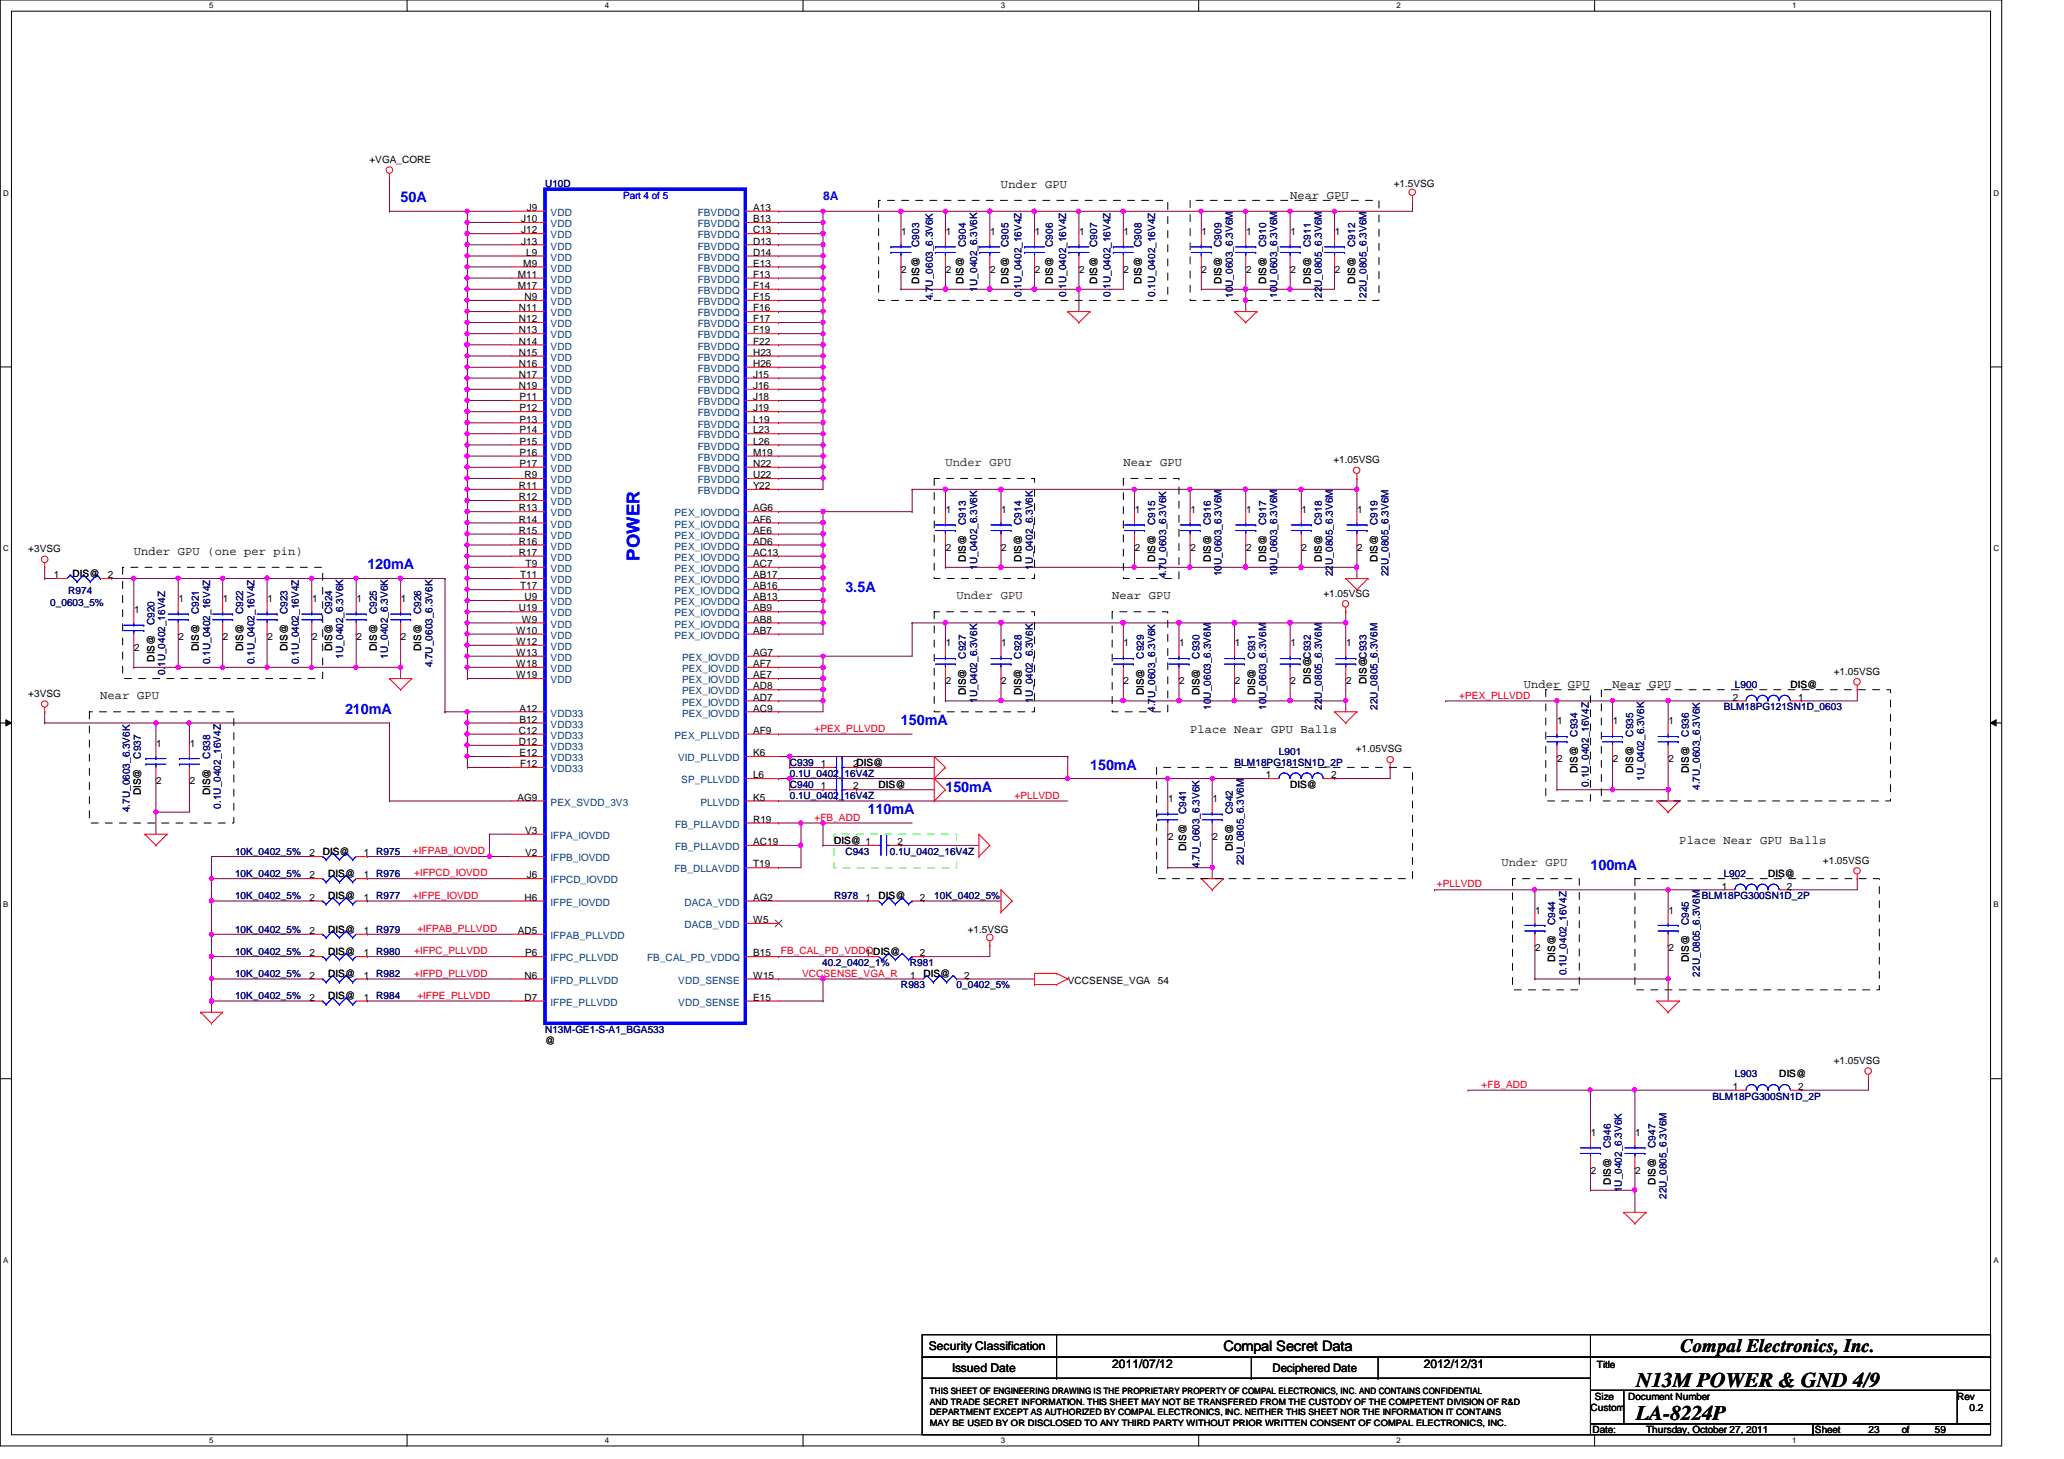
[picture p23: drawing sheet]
<svg xmlns="http://www.w3.org/2000/svg" width="297mm" height="210mm" viewBox="0 0 297 210" stroke-linecap="round" stroke-linejoin="round" font-family="sans-serif">
<defs><g id="words">
<g font-size="3">
<text x="235.5" y="199.6">N13M POWER &amp; GND 4/9</text>
<text x="235.5" y="204.3">LA-8224P</text>
</g>
<text font-size="2.7" x="241.8" y="194.5">Compal Electronics, Inc.</text>
<text font-size="2.5" fill="#00f" x="92" y="80.6" transform="rotate(-90 92 80.6)">POWER</text>
<g font-size="2.1" fill="#00f">
<text x="57.7" y="29.1">50A</text>
<text x="52.9" y="81.9">120mA</text>
<text x="121.7" y="85.1">3.5A</text>
<text x="49.7" y="102.7">210mA</text>
<text x="129.7" y="104.3">150mA</text>
<text x="136.1" y="113.9">150mA</text>
<text x="156.9" y="110.7">150mA</text>
<text x="124.9" y="117.1">110mA</text>
<text x="228.9" y="125.1">100mA</text>
</g>
<text font-size="2.1" x="176.1" y="194.4">Compal Secret Data</text>
<text font-size="1.7" fill="#00f" x="118.4" y="28.8">8A</text>
<g font-size="1.7">
<text x="144.1" y="27">Under GPU</text>
<text x="185.7" y="28.6">Near GPU</text>
<text x="161.7" y="67">Near GPU</text>
<text x="19.3" y="79.8">Under GPU (one per pin)</text>
<text x="160.1" y="86.2">Near GPU</text>
<text x="14.4" y="100.6">Near GPU</text>
<text x="219.3" y="99">Under GPU</text>
<text x="232.1" y="99">Near GPU</text>
<text x="171.3" y="105.4">Place Near GPU Balls</text>
<text x="241.7" y="121.4">Place Near GPU Balls</text>
<text x="133.7" y="194.3">Security Classification</text>
<text x="137" y="197.3">Issued Date</text>
<text x="160.1" y="196.8">2011/07/12</text>
<text x="183.1" y="197.4">Deciphered Date</text>
<text x="204.9" y="196.8">2012/12/31</text>
</g>
<g font-size="1.7" fill="#400000">
<text x="136.1" y="67">Under GPU</text>
<text x="137.7" y="86.2">Under GPU</text>
<text x="216.1" y="124.6">Under GPU</text>
</g>
<g font-size="1.4">
<text x="53.2" y="23.5">+VGA_CORE</text>
<text x="200.6" y="27">+1.5VSG</text>
<text x="75" y="35.2">J13</text>
<text x="75" y="33.6">J12</text>
<text x="75" y="32">J10</text>
<text x="75.8" y="30.4">J9</text>
<text x="108.4" y="30.4">A13</text>
<text x="108.4" y="32">B13</text>
<text x="108.4" y="33.6">C13</text>
<text x="108.4" y="35.2">D13</text>
<text x="129.7" y="33.8">1</text>
<text x="136.1" y="33.8">1</text>
<text x="142.5" y="33.8">1</text>
<text x="148.9" y="33.8">1</text>
<text x="155.3" y="33.8">1</text>
<text x="161.7" y="33.8">1</text>
<text x="172.9" y="33.8">1</text>
<text x="179.3" y="33.8">1</text>
<text x="185.7" y="33.8">1</text>
<text x="192.1" y="33.8">1</text>
<text x="74.5" y="40">M11</text>
<text x="74.5" y="41.6">M17</text>
<text x="75.3" y="38.4">M9</text>
<text x="75.7" y="36.8">L9</text>
<text x="108.4" y="36.8">D14</text>
<text x="108.4" y="38.4">E13</text>
<text x="108.4" y="40">F13</text>
<text x="108.4" y="41.6">F14</text>
<text x="129.7" y="39.3">2</text>
<text x="132.3" y="40.8" transform="rotate(-90 132.3 40.8)">DIS@</text>
<text x="136.1" y="39.3">2</text>
<text x="138.7" y="40.8" transform="rotate(-90 138.7 40.8)">DIS@</text>
<text x="142.5" y="39.3">2</text>
<text x="145.1" y="40.8" transform="rotate(-90 145.1 40.8)">DIS@</text>
<text x="148.9" y="39.3">2</text>
<text x="151.5" y="40.8" transform="rotate(-90 151.5 40.8)">DIS@</text>
<text x="155.3" y="39.3">2</text>
<text x="157.9" y="40.8" transform="rotate(-90 157.9 40.8)">DIS@</text>
<text x="161.7" y="39.3">2</text>
<text x="164.3" y="40.8" transform="rotate(-90 164.3 40.8)">DIS@</text>
<text x="172.9" y="39.3">2</text>
<text x="175.8" y="40.8" transform="rotate(-90 175.8 40.8)">DIS@</text>
<text x="179.3" y="39.3">2</text>
<text x="182.2" y="40.8" transform="rotate(-90 182.2 40.8)">DIS@</text>
<text x="185.7" y="39.3">2</text>
<text x="188.6" y="40.8" transform="rotate(-90 188.6 40.8)">DIS@</text>
<text x="192.1" y="39.3">2</text>
<text x="195" y="40.8" transform="rotate(-90 195 40.8)">DIS@</text>
<text x="74.7" y="46.4">N12</text>
<text x="74.7" y="48">N13</text>
<text x="74.7" y="44.8">N11</text>
<text x="75.5" y="43.2">N9</text>
<text x="108.4" y="43.2">F15</text>
<text x="108.4" y="44.8">F16</text>
<text x="108.4" y="46.4">F17</text>
<text x="108.4" y="48">F19</text>
<text x="74.7" y="52.8">N16</text>
<text x="74.7" y="51.2">N15</text>
<text x="74.7" y="49.6">N14</text>
<text x="108.4" y="49.6">F22</text>
<text x="108.4" y="51.2">H23</text>
<text x="108.4" y="52.8">H26</text>
<text x="74.7" y="56">N19</text>
<text x="74.7" y="54.4">N17</text>
<text x="74.8" y="57.6">P11</text>
<text x="74.8" y="59.2">P12</text>
<text x="108.4" y="54.4">J15</text>
<text x="108.4" y="56">J16</text>
<text x="108.4" y="57.6">J18</text>
<text x="108.4" y="59.2">J19</text>
<text x="74.8" y="60.8">P13</text>
<text x="74.8" y="62.4">P14</text>
<text x="74.8" y="64">P15</text>
<text x="74.8" y="65.6">P16</text>
<text x="108.4" y="60.8">L19</text>
<text x="108.4" y="62.4">L23</text>
<text x="108.4" y="64">L26</text>
<text x="108.4" y="65.6">M19</text>
<text x="74.7" y="72">R12</text>
<text x="74.7" y="70.4">R11</text>
<text x="74.8" y="67.2">P17</text>
<text x="75.5" y="68.8">R9</text>
<text x="108.4" y="67.2">N22</text>
<text x="108.4" y="68.8">U22</text>
<text x="108.4" y="70.4">Y22</text>
<text x="191.9" y="66.6">+1.05VSG</text>
<text x="74.7" y="73.6">R13</text>
<text x="74.7" y="75.2">R14</text>
<text x="74.7" y="76.8">R15</text>
<text x="108.4" y="76.8">AE6</text>
<text x="108.4" y="75.2">AF6</text>
<text x="108.4" y="73.6">AG6</text>
<text x="136.1" y="73.8">1</text>
<text x="144.1" y="73.8">1</text>
<text x="163.3" y="73.8">1</text>
<text x="171.3" y="73.8">1</text>
<text x="179.3" y="73.8">1</text>
<text x="187.3" y="73.8">1</text>
<text x="195.3" y="73.8">1</text>
<text x="4.1" y="79.5">+3VSG</text>
<text x="7.7" y="83.2">1</text>
<text x="10.5" y="83">DIS@</text>
<text x="15.5" y="83.2">2</text>
<text x="74.7" y="78.4">R16</text>
<text x="74.7" y="80">R17</text>
<text x="74.8" y="83.2">T11</text>
<text x="75.6" y="81.6">T9</text>
<text x="108.4" y="83.2">AB17</text>
<text x="108.4" y="81.6">AC7</text>
<text x="108.4" y="80">AC13</text>
<text x="108.4" y="78.4">AD6</text>
<text x="136.1" y="79.3">2</text>
<text x="139" y="80.8" transform="rotate(-90 139 80.8)">DIS@</text>
<text x="144.1" y="79.3">2</text>
<text x="147" y="80.8" transform="rotate(-90 147 80.8)">DIS@</text>
<text x="163.3" y="79.3">2</text>
<text x="166.2" y="80.8" transform="rotate(-90 166.2 80.8)">DIS@</text>
<text x="171.3" y="79.3">2</text>
<text x="174.2" y="80.8" transform="rotate(-90 174.2 80.8)">DIS@</text>
<text x="179.3" y="79.3">2</text>
<text x="182.2" y="80.8" transform="rotate(-90 182.2 80.8)">DIS@</text>
<text x="187.3" y="79.3">2</text>
<text x="190.2" y="80.8" transform="rotate(-90 190.2 80.8)">DIS@</text>
<text x="195.3" y="79.3">2</text>
<text x="198.2" y="80.8" transform="rotate(-90 198.2 80.8)">DIS@</text>
<text x="19.3" y="88.2">1</text>
<text x="25.7" y="86.6">1</text>
<text x="32.1" y="86.6">1</text>
<text x="38.5" y="86.6">1</text>
<text x="44.9" y="86.6">1</text>
<text x="51.3" y="86.6">1</text>
<text x="57.7" y="86.6">1</text>
<text x="74.7" y="88">U19</text>
<text x="74.8" y="84.8">T17</text>
<text x="75.1" y="89.6">W9</text>
<text x="75.5" y="86.4">U9</text>
<text x="108.4" y="89.6">AB8</text>
<text x="108.4" y="88">AB9</text>
<text x="108.4" y="86.4">AB13</text>
<text x="108.4" y="84.8">AB16</text>
<text x="190.5" y="85.9">+1.05VSG</text>
<text x="19.3" y="93.7">2</text>
<text x="22.2" y="95.2" transform="rotate(-90 22.2 95.2)">DIS@</text>
<text x="25.7" y="92.1">2</text>
<text x="28.6" y="93.6" transform="rotate(-90 28.6 93.6)">DIS@</text>
<text x="32.1" y="92.1">2</text>
<text x="35" y="93.6" transform="rotate(-90 35 93.6)">DIS@</text>
<text x="38.5" y="92.1">2</text>
<text x="41.4" y="93.6" transform="rotate(-90 41.4 93.6)">DIS@</text>
<text x="44.9" y="92.1">2</text>
<text x="47.8" y="93.6" transform="rotate(-90 47.8 93.6)">DIS@</text>
<text x="51.3" y="92.1">2</text>
<text x="54.2" y="93.6" transform="rotate(-90 54.2 93.6)">DIS@</text>
<text x="57.7" y="92.1">2</text>
<text x="60.6" y="93.6" transform="rotate(-90 60.6 93.6)">DIS@</text>
<text x="74.3" y="94.4">W13</text>
<text x="74.3" y="96">W18</text>
<text x="74.3" y="92.8">W12</text>
<text x="74.3" y="91.2">W10</text>
<text x="108.4" y="91.2">AB7</text>
<text x="108.4" y="94.4">AG7</text>
<text x="108.4" y="96">AF7</text>
<text x="136.1" y="93">1</text>
<text x="144.1" y="93">1</text>
<text x="161.7" y="93">1</text>
<text x="169.7" y="93">1</text>
<text x="177.7" y="93">1</text>
<text x="185.7" y="93">1</text>
<text x="193.7" y="93">1</text>
<text x="4.1" y="100.2">+3VSG</text>
<text x="74.3" y="97.6">W19</text>
<text x="108.4" y="97.6">AE7</text>
<text x="108.4" y="99.2">AD8</text>
<text x="108.4" y="100.8">AD7</text>
<text x="136.1" y="98.5">2</text>
<text x="139" y="100" transform="rotate(-90 139 100)">DIS@</text>
<text x="144.1" y="98.5">2</text>
<text x="147" y="100" transform="rotate(-90 147 100)">DIS@</text>
<text x="161.7" y="98.5">2</text>
<text x="164.6" y="100" transform="rotate(-90 164.6 100)">DIS@</text>
<text x="169.7" y="98.5">2</text>
<text x="172.6" y="100" transform="rotate(-90 172.6 100)">DIS@</text>
<text x="177.7" y="98.5">2</text>
<text x="180.6" y="100" transform="rotate(-90 180.6 100)">DIS@</text>
<text x="185.7" y="98.5">2</text>
<text x="188.6" y="98.4" transform="rotate(-90 188.6 98.4)">DIS@C932</text>
<text x="193.7" y="98.5">2</text>
<text x="196.6" y="98.4" transform="rotate(-90 196.6 98.4)">DIS@C933</text>
<text x="249.4" y="100.8">2</text>
<text x="257.7" y="99">DIS@</text>
<text x="258.8" y="100.8">1</text>
<text x="263.9" y="97.1">+1.05VSG</text>
<text x="22.5" y="107.4">1</text>
<text x="27.3" y="107.4">1</text>
<text x="74.7" y="105.6">C12</text>
<text x="74.7" y="107.2">D12</text>
<text x="74.8" y="102.4">A12</text>
<text x="74.8" y="104">B12</text>
<text x="108.4" y="102.4">AC9</text>
<text x="108.4" y="105.6">AF9</text>
<text x="224.1" y="104.2">1</text>
<text x="232.1" y="104.2">1</text>
<text x="240.1" y="104.2">1</text>
<text x="22.5" y="112.9">2</text>
<text x="27.3" y="112.9">2</text>
<text x="74.8" y="108.8">E12</text>
<text x="74.8" y="110.4">F12</text>
<text x="108.4" y="108.8">K6</text>
<text x="108.4" y="112">L6</text>
<text x="118.1" y="110.4">1</text>
<text x="118.1" y="113.6">1</text>
<text x="122.8" y="110.4">2DIS@</text>
<text x="122.8" y="113.6">2</text>
<text x="126.4" y="113.4">DIS@</text>
<text x="182.2" y="112">1</text>
<text x="185.7" y="113.4">DIS@</text>
<text x="191.6" y="112">2</text>
<text x="195.1" y="108.2">+1.05VSG</text>
<text x="224.1" y="109.7">2</text>
<text x="227" y="111.2" transform="rotate(-90 227 111.2)">DIS@</text>
<text x="232.1" y="109.7">2</text>
<text x="235" y="111.2" transform="rotate(-90 235 111.2)">DIS@</text>
<text x="240.1" y="109.7">2</text>
<text x="243" y="111.2" transform="rotate(-90 243 111.2)">DIS@</text>
<text x="20.3" y="114.4" transform="rotate(-90 20.3 114.4)">DIS@</text>
<text x="30.2" y="114.4" transform="rotate(-90 30.2 114.4)">DIS@</text>
<text x="74.5" y="115.2">AG9</text>
<text x="75.6" y="120">V3</text>
<text x="108.4" y="115.2">K5</text>
<text x="108.4" y="118.4">R19</text>
<text x="168.1" y="115.4">1</text>
<text x="174.5" y="115.4">1</text>
<text x="44.5" y="123.2">2</text>
<text x="46.4" y="123">DIS@</text>
<text x="52.4" y="123.2">1 R975</text>
<text x="75.6" y="123.2">V2</text>
<text x="108.4" y="121.6">AC19</text>
<text x="108.4" y="124.8">T19</text>
<text x="120.1" y="121.4">DIS@ 1</text>
<text x="129.2" y="121.6">2</text>
<text x="168.1" y="120.9">2</text>
<text x="170.7" y="122.4" transform="rotate(-90 170.7 122.4)">DIS@</text>
<text x="174.5" y="120.9">2</text>
<text x="177.4" y="122.4" transform="rotate(-90 177.4 122.4)">DIS@</text>
<text x="262.3" y="124.2">+1.05VSG</text>
<text x="44.5" y="126.4">2</text>
<text x="44.5" y="129.6">2</text>
<text x="47.2" y="126.2">DIS@</text>
<text x="47.2" y="129.4">DIS@</text>
<text x="52.4" y="126.4">1 R976</text>
<text x="52.4" y="129.6">1 R977</text>
<text x="75.5" y="129.6">H6</text>
<text x="75.8" y="126.4">J6</text>
<text x="108.4" y="129.6">AG2</text>
<text x="124.5" y="129.6">1</text>
<text x="126.4" y="129.4">DIS@</text>
<text x="132.4" y="129.6">2</text>
<text x="220.9" y="131.4">1</text>
<text x="240.1" y="131.4">1</text>
<text x="247.8" y="128">1</text>
<text x="254.5" y="126.2">DIS@</text>
<text x="257.2" y="128">2</text>
<text x="44.5" y="137.6">2</text>
<text x="44.5" y="134.4">2</text>
<text x="47.2" y="137.4">DIS@</text>
<text x="47.2" y="134.2">DIS@</text>
<text x="52.4" y="137.6">1 R980</text>
<text x="52.4" y="134.4">1 R979</text>
<text x="74.5" y="134.4">AD5</text>
<text x="75.6" y="137.6">P6</text>
<text x="108.4" y="137.6">B15</text>
<text x="108.4" y="132.8">W5</text>
<text x="124.5" y="137.6">1</text>
<text x="132.4" y="137.6">2</text>
<text x="139.3" y="134.2">+1.5VSG</text>
<text x="220.9" y="136.9">2</text>
<text x="240.1" y="136.9">2</text>
<text x="44.5" y="140.8">2</text>
<text x="44.5" y="144">2</text>
<text x="47.2" y="140.6">DIS@</text>
<text x="47.2" y="143.8">DIS@</text>
<text x="52.4" y="140.8">1 R982</text>
<text x="52.4" y="144">1 R984</text>
<text x="75.5" y="144">D7</text>
<text x="75.5" y="140.8">N6</text>
<text x="108.4" y="140.8">W15</text>
<text x="108.4" y="144">E15</text>
<text x="131" y="140.8">1</text>
<text x="132.9" y="140.6">DIS@</text>
<text x="138.8" y="140.8">2</text>
<text x="153.7" y="141.5">VCCSENSE_VGA</text>
<text x="166.6" y="141.5">54</text>
<text x="223.8" y="138.4" transform="rotate(-90 223.8 138.4)">DIS@</text>
<text x="243" y="138.4" transform="rotate(-90 243 138.4)">DIS@</text>
<text x="78.4" y="150.2">@</text>
<text x="256.1" y="155">DIS@</text>
<text x="263.9" y="153.1">+1.05VSG</text>
<text x="249.4" y="156.8">1</text>
<text x="258.8" y="156.8">2</text>
<text x="228.9" y="163.4">1</text>
<text x="235.3" y="163.4">1</text>
<text x="228.9" y="168.9">2</text>
<text x="231.8" y="170.4" transform="rotate(-90 231.8 170.4)">DIS@</text>
<text x="235.3" y="168.9">2</text>
<text x="238.2" y="170.4" transform="rotate(-90 238.2 170.4)">DIS@</text>
<text x="229.8" y="196.8">Title</text>
<text x="228.9" y="203">Custom</text>
<text x="229.5" y="201.4">Size</text>
<text x="234.3" y="201.4">Document Number</text>
<text x="281.7" y="201.4">Rev</text>
<text x="283.5" y="203">0.2</text>
<text x="229.2" y="206.2">Date:</text>
<text x="236.9" y="206.2">Thursday, October 27, 2011</text>
<text x="261.2" y="206.2">Sheet</text>
<text x="268.9" y="206.2">23</text>
<text x="273.7" y="206.2">of</text>
<text x="278.5" y="206.2">59</text>
</g>
<g font-size="1.4" fill="#000080">
<text x="78.4" y="27">U10D</text>
<text x="132.3" y="35.5" transform="rotate(-90 132.3 35.5)">C903</text>
<text x="139" y="35.5" transform="rotate(-90 139 35.5)">C904</text>
<text x="145.1" y="35.5" transform="rotate(-90 145.1 35.5)">C905</text>
<text x="151.5" y="35.5" transform="rotate(-90 151.5 35.5)">C906</text>
<text x="157.9" y="35.5" transform="rotate(-90 157.9 35.5)">C907</text>
<text x="164.3" y="35.5" transform="rotate(-90 164.3 35.5)">C908</text>
<text x="175.8" y="35.5" transform="rotate(-90 175.8 35.5)">C909</text>
<text x="182.2" y="35.5" transform="rotate(-90 182.2 35.5)">C910</text>
<text x="188.6" y="35.5" transform="rotate(-90 188.6 35.5)">C911</text>
<text x="195" y="35.5" transform="rotate(-90 195 35.5)">C912</text>
<text x="140.6" y="42" transform="rotate(-90 140.6 42)">1U_0402_6.3V6K</text>
<text x="134.2" y="43.2" transform="rotate(-90 134.2 43.2)">4.7U_0603_6.3V6K</text>
<text x="147" y="42.7" transform="rotate(-90 147 42.7)">0.1U_0402_16V4Z</text>
<text x="153.4" y="42.7" transform="rotate(-90 153.4 42.7)">0.1U_0402_16V4Z</text>
<text x="159.8" y="42.7" transform="rotate(-90 159.8 42.7)">0.1U_0402_16V4Z</text>
<text x="166.2" y="42.7" transform="rotate(-90 166.2 42.7)">0.1U_0402_16V4Z</text>
<text x="177.4" y="42.9" transform="rotate(-90 177.4 42.9)">10U_0603_6.3V6M</text>
<text x="183.8" y="42.9" transform="rotate(-90 183.8 42.9)">10U_0603_6.3V6M</text>
<text x="190.2" y="42.9" transform="rotate(-90 190.2 42.9)">22U_0805_6.3V6M</text>
<text x="196.6" y="42.9" transform="rotate(-90 196.6 42.9)">22U_0805_6.3V6M</text>
<text x="139" y="75.5" transform="rotate(-90 139 75.5)">C913</text>
<text x="147" y="75.5" transform="rotate(-90 147 75.5)">C914</text>
<text x="166.2" y="75.5" transform="rotate(-90 166.2 75.5)">C915</text>
<text x="174.2" y="75.5" transform="rotate(-90 174.2 75.5)">C916</text>
<text x="182.2" y="75.5" transform="rotate(-90 182.2 75.5)">C917</text>
<text x="190.2" y="75.5" transform="rotate(-90 190.2 75.5)">C918</text>
<text x="198.2" y="75.5" transform="rotate(-90 198.2 75.5)">C919</text>
<text x="140.6" y="82" transform="rotate(-90 140.6 82)">1U_0402_6.3V6K</text>
<text x="148.6" y="82" transform="rotate(-90 148.6 82)">1U_0402_6.3V6K</text>
<text x="167.8" y="83.2" transform="rotate(-90 167.8 83.2)">4.7U_0603_6.3V6K</text>
<text x="175.8" y="82.9" transform="rotate(-90 175.8 82.9)">10U_0603_6.3V6M</text>
<text x="183.8" y="82.9" transform="rotate(-90 183.8 82.9)">10U_0603_6.3V6M</text>
<text x="191.8" y="82.9" transform="rotate(-90 191.8 82.9)">22U_0805_6.3V6M</text>
<text x="199.8" y="82.9" transform="rotate(-90 199.8 82.9)">22U_0805_6.3V6M</text>
<text x="7.2" y="87.1">0_0603_5%</text>
<text x="9.8" y="85.5">R974</text>
<text x="22.2" y="90" transform="rotate(-90 22.2 90)">C920</text>
<text x="28.6" y="88.3" transform="rotate(-90 28.6 88.3)">C921</text>
<text x="35" y="88.3" transform="rotate(-90 35 88.3)">C922</text>
<text x="41.4" y="88.3" transform="rotate(-90 41.4 88.3)">C923</text>
<text x="47.8" y="88.3" transform="rotate(-90 47.8 88.3)">C924</text>
<text x="54.2" y="88.3" transform="rotate(-90 54.2 88.3)">C925</text>
<text x="60.6" y="88.3" transform="rotate(-90 60.6 88.3)">C926</text>
<text x="30.2" y="95.5" transform="rotate(-90 30.2 95.5)">0.1U_0402_16V4Z</text>
<text x="36.6" y="95.5" transform="rotate(-90 36.6 95.5)">0.1U_0402_16V4Z</text>
<text x="43" y="95.5" transform="rotate(-90 43 95.5)">0.1U_0402_16V4Z</text>
<text x="49.4" y="94.7" transform="rotate(-90 49.4 94.7)">1U_0402_6.3V6K</text>
<text x="55.8" y="94.7" transform="rotate(-90 55.8 94.7)">1U_0402_6.3V6K</text>
<text x="139" y="94.7" transform="rotate(-90 139 94.7)">C927</text>
<text x="147" y="94.7" transform="rotate(-90 147 94.7)">C928</text>
<text x="164.6" y="94.7" transform="rotate(-90 164.6 94.7)">C929</text>
<text x="172.6" y="94.7" transform="rotate(-90 172.6 94.7)">C930</text>
<text x="180.6" y="94.7" transform="rotate(-90 180.6 94.7)">C931</text>
<text x="23.8" y="97.2" transform="rotate(-90 23.8 97.2)">0.1U_0402_16V4Z</text>
<text x="62.2" y="96" transform="rotate(-90 62.2 96)">4.7U_0603_6.3V6K</text>
<text x="140.6" y="101.1" transform="rotate(-90 140.6 101.1)">1U_0402_6.3V6K</text>
<text x="148.6" y="101.1" transform="rotate(-90 148.6 101.1)">1U_0402_6.3V6K</text>
<text x="249.7" y="99">L900</text>
<text x="166.2" y="102.4" transform="rotate(-90 166.2 102.4)">4.7U_0603_6.3V6K</text>
<text x="174.2" y="102.1" transform="rotate(-90 174.2 102.1)">10U_0603_6.3V6M</text>
<text x="182.2" y="102.1" transform="rotate(-90 182.2 102.1)">10U_0603_6.3V6M</text>
<text x="190.2" y="102.1" transform="rotate(-90 190.2 102.1)">22U_0805_6.3V6M</text>
<text x="198.2" y="102.1" transform="rotate(-90 198.2 102.1)">22U_0805_6.3V6M</text>
<text x="227" y="106" transform="rotate(-90 227 106)">C934</text>
<text x="235" y="106" transform="rotate(-90 235 106)">C935</text>
<text x="243" y="106" transform="rotate(-90 243 106)">C936</text>
<text x="248.1" y="102.2">BLM18PG121SN1D_0603</text>
<text x="20.3" y="109.1" transform="rotate(-90 20.3 109.1)">C937</text>
<text x="30.2" y="109.1" transform="rotate(-90 30.2 109.1)">C938</text>
<text x="113.7" y="110.2">C939</text>
<text x="113.7" y="111.8">0.1U_0402_16V4Z</text>
<text x="113.7" y="113.4">C940</text>
<text x="177.7" y="110.2">BLM18PG181SN1D_2P</text>
<text x="184.1" y="108.6">L901</text>
<text x="228.6" y="113.2" transform="rotate(-90 228.6 113.2)">0.1U_0402_16V4Z</text>
<text x="236.6" y="112.4" transform="rotate(-90 236.6 112.4)">1U_0402_6.3V6K</text>
<text x="244.6" y="113.6" transform="rotate(-90 244.6 113.6)">4.7U_0603_6.3V6K</text>
<text x="18.7" y="116.8" transform="rotate(-90 18.7 116.8)">4.7U_0603_6.3V6K</text>
<text x="31.8" y="116.3" transform="rotate(-90 31.8 116.3)">0.1U_0402_16V4Z</text>
<text x="113.7" y="115">0.1U_0402_16V4Z</text>
<text x="170.7" y="117.1" transform="rotate(-90 170.7 117.1)">C941</text>
<text x="177.4" y="117.1" transform="rotate(-90 177.4 117.1)">C942</text>
<text x="33.8" y="123">10K_0402_5%</text>
<text x="121.7" y="123">C943</text>
<text x="128.1" y="123">0.1U_0402_16V4Z</text>
<text x="172.6" y="124.8" transform="rotate(-90 172.6 124.8)">4.7U_0603_6.3V6K</text>
<text x="179" y="124.5" transform="rotate(-90 179 124.5)">22U_0805_6.3V6M</text>
<text x="33.8" y="126.2">10K_0402_5%</text>
<text x="33.8" y="129.4">10K_0402_5%</text>
<text x="120.1" y="129.4">R978</text>
<text x="134.4" y="129.4">10K_0402_5%</text>
<text x="244.9" y="129.4">BLM18PG300SN1D_2P</text>
<text x="248.1" y="126.2">L902</text>
<text x="33.8" y="137.4">10K_0402_5%</text>
<text x="33.8" y="134.2">10K_0402_5%</text>
<text x="223.8" y="133.1" transform="rotate(-90 223.8 133.1)">C944</text>
<text x="243" y="133.1" transform="rotate(-90 243 133.1)">C945</text>
<text x="33.8" y="140.6">10K_0402_5%</text>
<text x="33.8" y="143.8">10K_0402_5%</text>
<text x="118.3" y="139">40.2_0402_1%</text>
<text x="129.7" y="142.2">R983</text>
<text x="130.9" y="139">R981</text>
<text x="137.7" y="142.2">0_0402_5%</text>
<text x="225.4" y="140.3" transform="rotate(-90 225.4 140.3)">0.1U_0402_16V4Z</text>
<text x="244.6" y="140.5" transform="rotate(-90 244.6 140.5)">22U_0805_6.3V6M</text>
<text x="78.4" y="148.6">N13M-GE1-S-A1_BGA533</text>
<text x="249.7" y="155">L903</text>
<text x="246.5" y="158.2">BLM18PG300SN1D_2P</text>
<text x="231.8" y="165.1" transform="rotate(-90 231.8 165.1)">C946</text>
<text x="238.2" y="165.1" transform="rotate(-90 238.2 165.1)">C947</text>
<text x="233.4" y="171.5" transform="rotate(-90 233.4 171.5)">1U_0402_6.3V6K</text>
<text x="239.8" y="172.5" transform="rotate(-90 239.8 172.5)">22U_0805_6.3V6M</text>
</g>
<text font-size="1.4" fill="#00f" x="89.7" y="28.6">Part 4 of 5</text>
<g font-size="1.4" fill="#004080">
<text x="79.2" y="35.9">VDD</text>
<text x="79.2" y="34.3">VDD</text>
<text x="79.2" y="32.7">VDD</text>
<text x="79.2" y="31.1">VDD</text>
<text x="100.4" y="31.1">FBVDDQ</text>
<text x="100.4" y="32.7">FBVDDQ</text>
<text x="100.4" y="34.3">FBVDDQ</text>
<text x="100.4" y="35.9">FBVDDQ</text>
<text x="79.2" y="40.7">VDD</text>
<text x="79.2" y="39.1">VDD</text>
<text x="79.2" y="37.5">VDD</text>
<text x="100.4" y="37.5">FBVDDQ</text>
<text x="100.4" y="39.1">FBVDDQ</text>
<text x="100.4" y="40.7">FBVDDQ</text>
<text x="79.2" y="47.1">VDD</text>
<text x="79.2" y="45.5">VDD</text>
<text x="79.2" y="42.3">VDD</text>
<text x="79.2" y="43.9">VDD</text>
<text x="100.4" y="42.3">FBVDDQ</text>
<text x="100.4" y="43.9">FBVDDQ</text>
<text x="100.4" y="45.5">FBVDDQ</text>
<text x="100.4" y="47.1">FBVDDQ</text>
<text x="79.2" y="53.5">VDD</text>
<text x="79.2" y="51.9">VDD</text>
<text x="79.2" y="50.3">VDD</text>
<text x="79.2" y="48.7">VDD</text>
<text x="100.4" y="48.7">FBVDDQ</text>
<text x="100.4" y="50.3">FBVDDQ</text>
<text x="100.4" y="51.9">FBVDDQ</text>
<text x="100.4" y="53.5">FBVDDQ</text>
<text x="79.2" y="58.3">VDD</text>
<text x="79.2" y="56.7">VDD</text>
<text x="79.2" y="55.1">VDD</text>
<text x="79.2" y="59.9">VDD</text>
<text x="100.4" y="55.1">FBVDDQ</text>
<text x="100.4" y="56.7">FBVDDQ</text>
<text x="100.4" y="58.3">FBVDDQ</text>
<text x="100.4" y="59.9">FBVDDQ</text>
<text x="79.2" y="61.5">VDD</text>
<text x="79.2" y="63.1">VDD</text>
<text x="79.2" y="64.7">VDD</text>
<text x="100.4" y="61.5">FBVDDQ</text>
<text x="100.4" y="63.1">FBVDDQ</text>
<text x="100.4" y="64.7">FBVDDQ</text>
<text x="79.2" y="66.3">VDD</text>
<text x="79.2" y="67.9">VDD</text>
<text x="79.2" y="69.5">VDD</text>
<text x="79.2" y="71.1">VDD</text>
<text x="100.4" y="66.3">FBVDDQ</text>
<text x="100.4" y="67.9">FBVDDQ</text>
<text x="100.4" y="69.5">FBVDDQ</text>
<text x="100.4" y="71.1">FBVDDQ</text>
<text x="79.2" y="74.3">VDD</text>
<text x="79.2" y="75.9">VDD</text>
<text x="79.2" y="77.5">VDD</text>
<text x="79.2" y="72.7">VDD</text>
<text x="97.1" y="77.5">PEX_IOVDDQ</text>
<text x="97.1" y="75.9">PEX_IOVDDQ</text>
<text x="97.1" y="74.3">PEX_IOVDDQ</text>
<text x="79.2" y="79.1">VDD</text>
<text x="79.2" y="80.7">VDD</text>
<text x="79.2" y="82.3">VDD</text>
<text x="79.2" y="83.9">VDD</text>
<text x="97.1" y="83.9">PEX_IOVDDQ</text>
<text x="97.1" y="82.3">PEX_IOVDDQ</text>
<text x="97.1" y="80.7">PEX_IOVDDQ</text>
<text x="97.1" y="79.1">PEX_IOVDDQ</text>
<text x="79.2" y="85.5">VDD</text>
<text x="79.2" y="87.1">VDD</text>
<text x="79.2" y="88.7">VDD</text>
<text x="97.1" y="88.7">PEX_IOVDDQ</text>
<text x="97.1" y="87.1">PEX_IOVDDQ</text>
<text x="97.1" y="85.5">PEX_IOVDDQ</text>
<text x="79.2" y="90.3">VDD</text>
<text x="79.2" y="95.1">VDD</text>
<text x="79.2" y="93.5">VDD</text>
<text x="79.2" y="91.9">VDD</text>
<text x="97.1" y="91.9">PEX_IOVDDQ</text>
<text x="97.1" y="90.3">PEX_IOVDDQ</text>
<text x="98.2" y="95.1">PEX_IOVDD</text>
<text x="79.2" y="96.7">VDD</text>
<text x="79.2" y="98.3">VDD</text>
<text x="98.2" y="96.7">PEX_IOVDD</text>
<text x="98.2" y="98.3">PEX_IOVDD</text>
<text x="98.2" y="99.9">PEX_IOVDD</text>
<text x="98.2" y="101.5">PEX_IOVDD</text>
<text x="79.2" y="103.1">VDD33</text>
<text x="79.2" y="104.7">VDD33</text>
<text x="79.2" y="106.3">VDD33</text>
<text x="79.2" y="107.9">VDD33</text>
<text x="97.1" y="106.3">PEX_PLLVDD</text>
<text x="98.2" y="103.1">PEX_IOVDD</text>
<text x="79.2" y="109.5">VDD33</text>
<text x="79.2" y="111.1">VDD33</text>
<text x="97.6" y="109.5">VID_PLLVDD</text>
<text x="98" y="112.7">SP_PLLVDD</text>
<text x="79.2" y="115.9">PEX_SVDD_3V3</text>
<text x="97.2" y="119.1">FB_PLLAVDD</text>
<text x="100.8" y="115.9">PLLVDD</text>
<text x="79.2" y="123.9">IFPB_IOVDD</text>
<text x="79.2" y="120.7">IFPA_IOVDD</text>
<text x="97.1" y="125.5">FB_DLLAVDD</text>
<text x="97.2" y="122.3">FB_PLLAVDD</text>
<text x="79.2" y="130.3">IFPE_IOVDD</text>
<text x="79.2" y="127.1">IFPCD_IOVDD</text>
<text x="98.5" y="130.3">DACA_VDD</text>
<text x="79.2" y="135.1">IFPAB_PLLVDD</text>
<text x="98.5" y="133.5">DACB_VDD</text>
<text x="79.2" y="141.5">IFPD_PLLVDD</text>
<text x="79.2" y="138.3">IFPC_PLLVDD</text>
<text x="93.1" y="138.3">FB_CAL_PD_VDDQ</text>
<text x="97.6" y="141.5">VDD_SENSE</text>
<text x="79.2" y="144.7">IFPE_PLLVDD</text>
<text x="97.6" y="144.7">VDD_SENSE</text>
</g>
<g font-size="1.4" fill="#f00">
<text x="210" y="100.5">+PEX_PLLVDD</text>
<text x="117.2" y="105.3">+PEX_PLLVDD</text>
<text x="117.2" y="118.1">+FB_ADD</text>
<text x="146" y="114.9">+PLLVDD</text>
<text x="59.4" y="122.9">+IFPAB_IOVDD</text>
<text x="59.4" y="129.3">+IFPE_IOVDD</text>
<text x="59.6" y="126.1">+IFPCD_IOVDD</text>
<text x="206.8" y="127.7">+PLLVDD</text>
<text x="59.6" y="137.3">+IFPC_PLLVDD</text>
<text x="60.1" y="134.1">+IFPAB_PLLVDD</text>
<text x="112.4" y="137.3">FB_CAL_PD_VDDQDIS@</text>
<text x="59.6" y="140.5">+IFPD_PLLVDD</text>
<text x="60.1" y="143.7">+IFPE_PLLVDD</text>
<text x="115.4" y="140.5">VCCSENSE_VGA_R</text>
<text x="213.2" y="156.5">+FB_ADD</text>
</g>
<g font-size="1.3">
<text x="133.8" y="203.6">DEPARTMENT EXCEPT AS AUTHORIZED BY COMPAL ELECTRONICS, INC. NEITHER THIS SHEET NOR THE INFORMATION IT CONTAINS</text>
<text x="133.8" y="200.6">THIS SHEET OF ENGINEERING DRAWING IS THE PROPRIETARY PROPERTY OF COMPAL ELECTRONICS, INC. AND CONTAINS CONFIDENTIAL</text>
<text x="133.8" y="202.1">AND TRADE SECRET INFORMATION. THIS SHEET MAY NOT BE TRANSFERED FROM THE CUSTODY OF THE COMPETENT DIVISION OF R&amp;D</text>
<text x="133.8" y="205.1">MAY BE USED BY OR DISCLOSED TO ANY THIRD PARTY WITHOUT PRIOR WRITTEN CONSENT OF COMPAL ELECTRONICS, INC.</text>
</g>
<g font-size="1.1">
<text x="30.1" y="1.1">5</text>
<text x="87" y="1.1">4</text>
<text x="144" y="1.1">3</text>
<text x="201" y="1.1">2</text>
<text x="257.9" y="1.1">1</text>
<text x=".5" y="28.2">D</text>
<text x="286.9" y="28.2">D</text>
<text x=".5" y="79.3">C</text>
<text x="286.9" y="79.3">C</text>
<text x=".5" y="130.6">B</text>
<text x="286.9" y="130.6">B</text>
<text x=".5" y="181.7">A</text>
<text x="286.9" y="181.7">A</text>
<text x="30.1" y="207.6">5</text>
<text x="87" y="207.6">4</text>
<text x="144" y="207.6">3</text>
<text x="201" y="207.6">2</text>
<text x="257.9" y="207.6">1</text>
</g>
</g></defs>
<path d="M0 0h288.1v208h-288.1zM1.6 1.6h284.9v204.8h-284.9z" fill="none" stroke="#000" stroke-width=".14"/>
<g fill="#fff">
<path d="M30.1 .2h.6v1.2h-.6z"/>
<path d="M30.1 206.6h.6v1.2h-.6z"/>
</g>
<path d="M58.6 0v1.6M58.6 206.4v1.6" fill="none" stroke="#000" stroke-width=".14"/>
<g fill="#fff">
<path d="M87 .2h.6v1.2h-.6z"/>
<path d="M87 206.6h.6v1.2h-.6z"/>
</g>
<path d="M115.6 0v1.6M115.6 206.4v1.6" fill="none" stroke="#000" stroke-width=".14"/>
<g fill="#fff">
<path d="M144 .2h.6v1.2h-.6z"/>
<path d="M144 206.6h.6v1.2h-.6z"/>
</g>
<path d="M172.5 0v1.6M172.5 206.4v1.6" fill="none" stroke="#000" stroke-width=".14"/>
<g fill="#fff">
<path d="M201 .2h.5v1.2h-.5z"/>
<path d="M201 206.6h.5v1.2h-.5z"/>
</g>
<path d="M229.5 0v1.6M229.5 206.4v1.6" fill="none" stroke="#000" stroke-width=".14"/>
<g fill="#fff">
<path d="M257.9 .2h.6v1.2h-.6z"/>
<path d="M257.9 206.6h.6v1.2h-.6z"/>
<path d="M.5 27.2h.7v1.2h-.7z"/>
<path d="M286.9 27.2h.8v1.2h-.8z"/>
<path d="M.5 78.4h.7v1.1h-.7z"/>
<path d="M286.9 78.4h.8v1.1h-.8z"/>
</g>
<path d="M0 52.8h1.6M286.5 52.8h1.6" fill="none" stroke="#000" stroke-width=".14"/>
<g fill="#fff">
<path d="M.5 129.6h.7v1.2h-.7z"/>
<path d="M286.9 129.6h.7v1.2h-.7z"/>
</g>
<path d="M0 104h1.6M.8 103.5l.8 .5-.8 .4zM286.5 104l.8-.5v.9zM286.5 104h1.6" fill="none" stroke="#000" stroke-width=".14"/>
<path d="M.8 103.5l.8 .5-.8 .4zM286.5 104l.8-.5v.9z" fill="#000"/>
<g fill="#fff">
<path d="M.5 180.8h.7v1.1h-.7z"/>
<path d="M286.9 180.8h.7v1.1h-.7z"/>
</g>
<path d="M0 155.2h1.6M286.5 155.2h1.6" fill="none" stroke="#000" stroke-width=".14"/>
<g fill="none" stroke="#800040" stroke-width=".14">
<path d="M144.1 89.6h.1M144.1 89.6v3.2M161.7 97.6h.1M161.7 89.6h.1M161.7 89.6v3.2M161.7 97.6v3.2M169.7 89.6h.1M169.7 97.6h.1M169.7 89.6v3.2M169.7 97.6v3.2M177.7 89.6h.1M177.7 97.6h.1"/>
<path d="M177.7 89.6v3.2M177.7 97.6v3.2M185.7 89.6h.1M185.7 97.6h.1M185.7 89.6v3.2M185.7 97.6v3.2M193.7 97.6h.1M193.7 97.6v3.2"/>
</g>
<circle cx="161.6" cy="89.6" r=".32" fill="#f0f"/>
<circle cx="161.6" cy="89.6" r=".32" fill="none" stroke="#f0f" stroke-width=".14"/>
<path d="M136.1 89.6h.1M136.1 89.6v3.2M144.1 97.6h.1M144.1 97.6v3.2h-8M193.7 89.6h.1M193.7 89.6v3.2M136.1 100.8h.1M193.7 100.8h.1M193.7 100.8v1.6" fill="none" stroke="#800040" stroke-width=".14"/>
<circle cx="144.1" cy="100.8" r=".3" fill="#f0f"/>
<circle cx="144.1" cy="100.8" r=".3" fill="none" stroke="#f0f" stroke-width=".14"/>
<path d="M136.1 97.6h.1M136.1 89.6h.1M136.1 97.6v3.2M136.1 89.6h8" fill="none" stroke="#800040" stroke-width=".14"/>
<circle cx="144" cy="89.6" r=".31" fill="#f0f"/>
<circle cx="144" cy="89.6" r=".31" fill="none" stroke="#f0f" stroke-width=".14"/>
<circle cx="136" cy="89.6" r=".31" fill="#f0f"/>
<circle cx="136" cy="89.6" r=".31" fill="none" stroke="#f0f" stroke-width=".14"/>
<path d="M144.1 89.6h.1M144.1 89.6h17.6" fill="none" stroke="#800040" stroke-width=".14"/>
<circle cx="161.6" cy="89.6" r=".32" fill="#f0f"/>
<circle cx="161.6" cy="89.6" r=".32" fill="none" stroke="#f0f" stroke-width=".14"/>
<circle cx="144" cy="89.6" r=".31" fill="#f0f"/>
<circle cx="144" cy="89.6" r=".31" fill="none" stroke="#f0f" stroke-width=".14"/>
<path d="M177.7 89.6h.1M177.7 89.6h8" fill="none" stroke="#800040" stroke-width=".14"/>
<circle cx="185.6" cy="89.6" r=".32" fill="#f0f"/>
<circle cx="185.6" cy="89.6" r=".32" fill="none" stroke="#f0f" stroke-width=".14"/>
<circle cx="177.6" cy="89.6" r=".32" fill="#f0f"/>
<circle cx="177.6" cy="89.6" r=".32" fill="none" stroke="#f0f" stroke-width=".14"/>
<path d="M185.7 89.6h.1M185.7 89.6h8" fill="none" stroke="#800040" stroke-width=".14"/>
<circle cx="193.6" cy="89.6" r=".32" fill="#f0f"/>
<circle cx="193.6" cy="89.6" r=".32" fill="none" stroke="#f0f" stroke-width=".14"/>
<circle cx="185.6" cy="89.6" r=".32" fill="#f0f"/>
<circle cx="185.6" cy="89.6" r=".32" fill="none" stroke="#f0f" stroke-width=".14"/>
<path d="M169.7 89.6h.1M169.7 89.6h8" fill="none" stroke="#800040" stroke-width=".14"/>
<circle cx="177.6" cy="89.6" r=".32" fill="#f0f"/>
<circle cx="177.6" cy="89.6" r=".32" fill="none" stroke="#f0f" stroke-width=".14"/>
<circle cx="169.6" cy="89.6" r=".32" fill="#f0f"/>
<circle cx="169.6" cy="89.6" r=".32" fill="none" stroke="#f0f" stroke-width=".14"/>
<path d="M161.7 89.6h.1M161.7 89.6h8" fill="none" stroke="#800040" stroke-width=".14"/>
<circle cx="169.6" cy="89.6" r=".32" fill="#f0f"/>
<circle cx="169.6" cy="89.6" r=".32" fill="none" stroke="#f0f" stroke-width=".14"/>
<circle cx="161.6" cy="89.6" r=".32" fill="#f0f"/>
<circle cx="161.6" cy="89.6" r=".32" fill="none" stroke="#f0f" stroke-width=".14"/>
<path d="M177.7 100.8h.1M177.7 100.8h8" fill="none" stroke="#800040" stroke-width=".14"/>
<circle cx="185.7" cy="100.8" r=".31" fill="#f0f"/>
<circle cx="185.7" cy="100.8" r=".31" fill="none" stroke="#f0f" stroke-width=".14"/>
<circle cx="177.7" cy="100.8" r=".31" fill="#f0f"/>
<circle cx="177.7" cy="100.8" r=".31" fill="none" stroke="#f0f" stroke-width=".14"/>
<path d="M185.7 100.8h.1M185.7 100.8h8" fill="none" stroke="#800040" stroke-width=".14"/>
<circle cx="193.7" cy="100.8" r=".31" fill="#f0f"/>
<circle cx="193.7" cy="100.8" r=".31" fill="none" stroke="#f0f" stroke-width=".14"/>
<circle cx="185.7" cy="100.8" r=".31" fill="#f0f"/>
<circle cx="185.7" cy="100.8" r=".31" fill="none" stroke="#f0f" stroke-width=".14"/>
<path d="M161.7 100.8h.1M161.7 100.8h8" fill="none" stroke="#800040" stroke-width=".14"/>
<circle cx="169.7" cy="100.8" r=".31" fill="#f0f"/>
<circle cx="169.7" cy="100.8" r=".31" fill="none" stroke="#f0f" stroke-width=".14"/>
<circle cx="161.7" cy="100.8" r=".31" fill="#f0f"/>
<circle cx="161.7" cy="100.8" r=".31" fill="none" stroke="#f0f" stroke-width=".14"/>
<path d="M144.1 100.8h.1M144.1 100.8h17.6" fill="none" stroke="#800040" stroke-width=".14"/>
<circle cx="161.7" cy="100.8" r=".31" fill="#f0f"/>
<circle cx="161.7" cy="100.8" r=".31" fill="none" stroke="#f0f" stroke-width=".14"/>
<circle cx="144.1" cy="100.8" r=".3" fill="#f0f"/>
<circle cx="144.1" cy="100.8" r=".3" fill="none" stroke="#f0f" stroke-width=".14"/>
<path d="M169.7 100.8h.1M169.7 100.8h8" fill="none" stroke="#800040" stroke-width=".14"/>
<circle cx="177.7" cy="100.8" r=".31" fill="#f0f"/>
<circle cx="177.7" cy="100.8" r=".31" fill="none" stroke="#f0f" stroke-width=".14"/>
<circle cx="169.7" cy="100.8" r=".31" fill="#f0f"/>
<circle cx="169.7" cy="100.8" r=".31" fill="none" stroke="#f0f" stroke-width=".14"/>
<path d="M193.7 88h.1M193.7 88v1.6M112.1 105.6h.1M112.1 105.6h19.2M70.4 120h.1M70.4 123.2h.1M70.4 120h3.3M70.4 123.2h3.3" fill="none" stroke="#800040" stroke-width=".14"/>
<circle cx="70.4" cy="123.2" r=".3" fill="#f0f"/>
<circle cx="70.4" cy="123.2" r=".3" fill="none" stroke="#f0f" stroke-width=".14"/>
<path d="M30.4 126.4h.1M30.4 137.6h.1M30.4 126.4h14.5M30.4 137.6h14.5M52.9 129.6h.1M52.9 129.6h20.8M52.9 144h.1M52.9 144h20.8" fill="none" stroke="#800040" stroke-width=".14"/>
<circle cx="30.4" cy="137.6" r=".31" fill="#f0f"/>
<circle cx="30.4" cy="137.6" r=".31" fill="none" stroke="#f0f" stroke-width=".14"/>
<g fill="none" stroke="#800040" stroke-width=".14">
<path d="M30.4 129.6h.1M30.4 129.6h14.5M52.9 134.4h.1M52.9 126.4h.1M52.9 137.6h.1M52.9 134.4h20.8M52.9 126.4h20.8M52.9 137.6h20.8M30.4 140.8h.1M30.4 144h.1M30.4 140.8h14.5M30.4 144h14.5"/>
<path d="M52.9 140.8h.1M52.9 140.8h20.8"/>
</g>
<circle cx="30.4" cy="144" r=".3" fill="#f0f"/>
<circle cx="30.4" cy="144" r=".3" fill="none" stroke="#f0f" stroke-width=".14"/>
<path d="M142.4 38.4h.1M142.4 38.4v3.2M30.4 134.4h.1M30.4 123.2h.1M30.4 134.4h14.5M30.4 123.2h14.5M112.1 137.6h.1M112.1 137.6h12.8" fill="none" stroke="#800040" stroke-width=".14"/>
<circle cx="142.4" cy="41.6" r=".31" fill="#f0f"/>
<circle cx="142.4" cy="41.6" r=".31" fill="none" stroke="#f0f" stroke-width=".14"/>
<path d="M155.3 41.6h.1M155.3 41.6h6.4" fill="none" stroke="#800040" stroke-width=".14"/>
<circle cx="155.2" cy="41.6" r=".31" fill="#f0f"/>
<circle cx="155.2" cy="41.6" r=".31" fill="none" stroke="#f0f" stroke-width=".14"/>
<path d="M136.1 38.4h.1M136.1 38.4v3.2M148.9 30.4h.1M148.9 30.4v3.2" fill="none" stroke="#800040" stroke-width=".14"/>
<circle cx="136" cy="41.6" r=".31" fill="#f0f"/>
<circle cx="136" cy="41.6" r=".31" fill="none" stroke="#f0f" stroke-width=".14"/>
<path d="M142.4 30.4h.1M142.4 30.4v3.2M155.3 30.4h.1M155.3 30.4v3.2" fill="none" stroke="#800040" stroke-width=".14"/>
<circle cx="155.2" cy="30.4" r=".3" fill="#f0f"/>
<circle cx="155.2" cy="30.4" r=".3" fill="none" stroke="#f0f" stroke-width=".14"/>
<path d="M129.7 30.4h.1M129.7 30.4v3.2M136.1 30.4h.1M136.1 30.4v3.2M148.9 38.4h.1M148.9 38.4v3.2M136.1 41.6h.1M136.1 41.6h6.3M155.3 41.6h.1M155.3 41.6v3.2" fill="none" stroke="#800040" stroke-width=".14"/>
<circle cx="142.4" cy="41.6" r=".31" fill="#f0f"/>
<circle cx="142.4" cy="41.6" r=".31" fill="none" stroke="#f0f" stroke-width=".14"/>
<circle cx="136" cy="41.6" r=".31" fill="#f0f"/>
<circle cx="136" cy="41.6" r=".31" fill="none" stroke="#f0f" stroke-width=".14"/>
<path d="M129.7 38.4h.1M129.7 38.4v3.2M155.3 38.4h.1M155.3 38.4v3.2M161.7 30.4h.1M161.7 30.4v3.2" fill="none" stroke="#800040" stroke-width=".14"/>
<circle cx="161.7" cy="30.4" r=".31" fill="#f0f"/>
<circle cx="161.7" cy="30.4" r=".31" fill="none" stroke="#f0f" stroke-width=".14"/>
<g fill="none" stroke="#800040" stroke-width=".14">
<path d="M112.1 36.8h.1M112.1 33.6h.1M112.1 36.8h6.3M112.1 33.6h6.3M161.7 38.4h.1M161.7 38.4v3.2M112.1 43.2h.1M112.1 40h.1M112.1 43.2h6.3M112.1 40h6.3M112.1 70.4h.1M112.1 70.4h6.3"/>
<path d="M132.9 137.6h.1M142.4 136h.1M142.4 136v1.6h-9.5"/>
</g>
<circle cx="118.4" cy="33.6" r=".31" fill="#f0f"/>
<circle cx="118.4" cy="33.6" r=".31" fill="none" stroke="#f0f" stroke-width=".14"/>
<path d="M112.1 60.8h.1M112.1 60.8h6.3" fill="none" stroke="#800040" stroke-width=".14"/>
<circle cx="118.4" cy="60.8" r=".3" fill="#f0f"/>
<circle cx="118.4" cy="60.8" r=".3" fill="none" stroke="#f0f" stroke-width=".14"/>
<path d="M112.1 51.2h.1M112.1 52.8h.1M112.1 51.2h6.3M112.1 52.8h6.3M112.1 68.8h.1M112.1 68.8h6.3" fill="none" stroke="#800040" stroke-width=".14"/>
<circle cx="118.4" cy="68.8" r=".3" fill="#f0f"/>
<circle cx="118.4" cy="68.8" r=".3" fill="none" stroke="#f0f" stroke-width=".14"/>
<path d="M112.1 30.4h.1M112.1 38.4h.1M112.1 30.4h6.3M112.1 38.4h6.3M112.1 41.6h.1M112.1 41.6h6.3M112.1 67.2h.1M112.1 64h.1M112.1 62.4h.1M112.1 67.2h6.3M112.1 64h6.3M112.1 62.4h6.3" fill="none" stroke="#800040" stroke-width=".14"/>
<circle cx="118.4" cy="38.4" r=".3" fill="#f0f"/>
<circle cx="118.4" cy="38.4" r=".3" fill="none" stroke="#f0f" stroke-width=".14"/>
<path d="M112.1 32h.1M112.1 32h6.3M112.1 56h.1M112.1 56h6.3" fill="none" stroke="#800040" stroke-width=".14"/>
<circle cx="118.4" cy="56" r=".3" fill="#f0f"/>
<circle cx="118.4" cy="56" r=".3" fill="none" stroke="#f0f" stroke-width=".14"/>
<path d="M112.1 35.2h.1M112.1 35.2h6.3M112.1 59.2h.1M112.1 59.2h6.3" fill="none" stroke="#800040" stroke-width=".14"/>
<circle cx="118.4" cy="59.2" r=".3" fill="#f0f"/>
<circle cx="118.4" cy="59.2" r=".3" fill="none" stroke="#f0f" stroke-width=".14"/>
<path d="M112.1 44.8h.1M112.1 46.4h.1M112.1 44.8h6.3M112.1 46.4h6.3M112.1 65.6h.1M112.1 65.6h6.3" fill="none" stroke="#800040" stroke-width=".14"/>
<circle cx="118.4" cy="46.4" r=".3" fill="#f0f"/>
<circle cx="118.4" cy="46.4" r=".3" fill="none" stroke="#f0f" stroke-width=".14"/>
<path d="M136.1 30.4h.1M136.1 30.4h6.3M155.3 30.4h.1M155.3 30.4h6.4M112.1 57.6h.1M112.1 49.6h.1M112.1 54.4h.1M112.1 48h.1M112.1 57.6h6.3M112.1 49.6h6.3M112.1 54.4h6.3M112.1 48h6.3" fill="none" stroke="#800040" stroke-width=".14"/>
<circle cx="142.4" cy="30.4" r=".3" fill="#f0f"/>
<circle cx="142.4" cy="30.4" r=".3" fill="none" stroke="#f0f" stroke-width=".14"/>
<circle cx="136.1" cy="30.4" r=".3" fill="#f0f"/>
<circle cx="136.1" cy="30.4" r=".3" fill="none" stroke="#f0f" stroke-width=".14"/>
<path d="M142.4 30.4h.1M142.4 30.4h6.5" fill="none" stroke="#800040" stroke-width=".14"/>
<circle cx="148.8" cy="30.4" r=".3" fill="#f0f"/>
<circle cx="148.8" cy="30.4" r=".3" fill="none" stroke="#f0f" stroke-width=".14"/>
<circle cx="142.4" cy="30.4" r=".3" fill="#f0f"/>
<circle cx="142.4" cy="30.4" r=".3" fill="none" stroke="#f0f" stroke-width=".14"/>
<path d="M129.7 30.4h.1M129.7 30.4h6.4M129.7 41.6h.1M129.7 41.6h6.4M142.4 41.6h.1M142.4 41.6h6.5" fill="none" stroke="#800040" stroke-width=".14"/>
<circle cx="148.8" cy="41.6" r=".31" fill="#f0f"/>
<circle cx="148.8" cy="41.6" r=".31" fill="none" stroke="#f0f" stroke-width=".14"/>
<circle cx="142.4" cy="41.6" r=".31" fill="#f0f"/>
<circle cx="142.4" cy="41.6" r=".31" fill="none" stroke="#f0f" stroke-width=".14"/>
<path d="M148.9 41.6h.1M148.9 41.6h6.4" fill="none" stroke="#800040" stroke-width=".14"/>
<circle cx="148.8" cy="41.6" r=".31" fill="#f0f"/>
<circle cx="148.8" cy="41.6" r=".31" fill="none" stroke="#f0f" stroke-width=".14"/>
<path d="M148.9 30.4h.1M148.9 30.4h6.4" fill="none" stroke="#800040" stroke-width=".14"/>
<circle cx="148.8" cy="30.4" r=".3" fill="#f0f"/>
<circle cx="148.8" cy="30.4" r=".3" fill="none" stroke="#f0f" stroke-width=".14"/>
<path d="M118.4 30.4h11.3M129.7 30.4h.1M118.4 68.8h.1M118.4 68.8v1.6" fill="none" stroke="#800040" stroke-width=".14"/>
<circle cx="129.6" cy="30.4" r=".31" fill="#f0f"/>
<circle cx="129.6" cy="30.4" r=".31" fill="none" stroke="#f0f" stroke-width=".14"/>
<path d="M118.4 35.2h.1M118.4 35.2v1.6" fill="none" stroke="#800040" stroke-width=".14"/>
<circle cx="118.4" cy="35.2" r=".3" fill="#f0f"/>
<circle cx="118.4" cy="35.2" r=".3" fill="none" stroke="#f0f" stroke-width=".14"/>
<path d="M118.4 38.4h.1M118.4 38.4v1.6M118.4 41.6h.1M118.4 41.6v1.6" fill="none" stroke="#800040" stroke-width=".14"/>
<circle cx="118.4" cy="41.6" r=".31" fill="#f0f"/>
<circle cx="118.4" cy="41.6" r=".31" fill="none" stroke="#f0f" stroke-width=".14"/>
<path d="M118.4 46.4h.1M118.4 52.8h.1M118.4 46.4v1.6M118.4 52.8v1.6" fill="none" stroke="#800040" stroke-width=".14"/>
<circle cx="118.4" cy="52.8" r=".3" fill="#f0f"/>
<circle cx="118.4" cy="52.8" r=".3" fill="none" stroke="#f0f" stroke-width=".14"/>
<path d="M118.4 48h.1M118.4 48v1.6" fill="none" stroke="#800040" stroke-width=".14"/>
<circle cx="118.4" cy="48" r=".3" fill="#f0f"/>
<circle cx="118.4" cy="48" r=".3" fill="none" stroke="#f0f" stroke-width=".14"/>
<path d="M118.4 56h.1M118.4 44.8h.1M118.4 44.8v1.6M118.4 56v1.6" fill="none" stroke="#800040" stroke-width=".14"/>
<circle cx="118.4" cy="44.8" r=".3" fill="#f0f"/>
<circle cx="118.4" cy="44.8" r=".3" fill="none" stroke="#f0f" stroke-width=".14"/>
<path d="M118.4 62.4h.1M118.4 62.4v1.6" fill="none" stroke="#800040" stroke-width=".14"/>
<circle cx="118.4" cy="62.4" r=".3" fill="#f0f"/>
<circle cx="118.4" cy="62.4" r=".3" fill="none" stroke="#f0f" stroke-width=".14"/>
<path d="M118.4 65.6h.1M118.4 65.6v1.6" fill="none" stroke="#800040" stroke-width=".14"/>
<circle cx="118.4" cy="65.6" r=".31" fill="#f0f"/>
<circle cx="118.4" cy="65.6" r=".31" fill="none" stroke="#f0f" stroke-width=".14"/>
<path d="M118.4 33.6h.1M118.4 33.6v1.6M118.4 54.4h.1M118.4 54.4v1.6" fill="none" stroke="#800040" stroke-width=".14"/>
<circle cx="118.4" cy="54.4" r=".3" fill="#f0f"/>
<circle cx="118.4" cy="54.4" r=".3" fill="none" stroke="#f0f" stroke-width=".14"/>
<path d="M118.4 30.4h.1M118.4 30.4v1.6" fill="none" stroke="#800040" stroke-width=".14"/>
<circle cx="118.4" cy="30.4" r=".3" fill="#f0f"/>
<circle cx="118.4" cy="30.4" r=".3" fill="none" stroke="#f0f" stroke-width=".14"/>
<path d="M118.4 36.8h.1M118.4 36.8v1.6" fill="none" stroke="#800040" stroke-width=".14"/>
<circle cx="118.4" cy="36.8" r=".3" fill="#f0f"/>
<circle cx="118.4" cy="36.8" r=".3" fill="none" stroke="#f0f" stroke-width=".14"/>
<path d="M118.4 40h.1M118.4 40v1.6M118.4 60.8h.1M118.4 60.8v1.6" fill="none" stroke="#800040" stroke-width=".14"/>
<circle cx="118.4" cy="40" r=".3" fill="#f0f"/>
<circle cx="118.4" cy="40" r=".3" fill="none" stroke="#f0f" stroke-width=".14"/>
<path d="M118.4 57.6h.1M118.4 57.6v1.6" fill="none" stroke="#800040" stroke-width=".14"/>
<circle cx="118.4" cy="57.6" r=".31" fill="#f0f"/>
<circle cx="118.4" cy="57.6" r=".31" fill="none" stroke="#f0f" stroke-width=".14"/>
<path d="M118.4 49.6h.1M118.4 49.6v1.6" fill="none" stroke="#800040" stroke-width=".14"/>
<circle cx="118.4" cy="49.6" r=".31" fill="#f0f"/>
<circle cx="118.4" cy="49.6" r=".31" fill="none" stroke="#f0f" stroke-width=".14"/>
<path d="M118.4 32h.1M118.4 32v1.6M118.4 59.2h.1M118.4 59.2v1.6" fill="none" stroke="#800040" stroke-width=".14"/>
<circle cx="118.4" cy="32" r=".3" fill="#f0f"/>
<circle cx="118.4" cy="32" r=".3" fill="none" stroke="#f0f" stroke-width=".14"/>
<path d="M118.4 67.2h.1M118.4 67.2v1.6" fill="none" stroke="#800040" stroke-width=".14"/>
<circle cx="118.4" cy="67.2" r=".3" fill="#f0f"/>
<circle cx="118.4" cy="67.2" r=".3" fill="none" stroke="#f0f" stroke-width=".14"/>
<path d="M118.4 51.2h.1M118.4 51.2v1.6" fill="none" stroke="#800040" stroke-width=".14"/>
<circle cx="118.4" cy="51.2" r=".3" fill="#f0f"/>
<circle cx="118.4" cy="51.2" r=".3" fill="none" stroke="#f0f" stroke-width=".14"/>
<path d="M118.4 64h.1M118.4 64v1.6" fill="none" stroke="#800040" stroke-width=".14"/>
<circle cx="118.4" cy="64" r=".3" fill="#f0f"/>
<circle cx="118.4" cy="64" r=".3" fill="none" stroke="#f0f" stroke-width=".14"/>
<path d="M118.4 43.2h.1M118.4 43.2v1.6" fill="none" stroke="#800040" stroke-width=".14"/>
<circle cx="118.4" cy="43.2" r=".3" fill="#f0f"/>
<circle cx="118.4" cy="43.2" r=".3" fill="none" stroke="#f0f" stroke-width=".14"/>
<path d="M192.1 30.4h.1M192.1 30.4h11.2" fill="none" stroke="#800040" stroke-width=".14"/>
<circle cx="192.1" cy="30.4" r=".3" fill="#f0f"/>
<circle cx="192.1" cy="30.4" r=".3" fill="none" stroke="#f0f" stroke-width=".14"/>
<path d="M185.7 30.4h.1M185.7 30.4h6.4M203.3 28.8h.1M203.3 28.8v1.6" fill="none" stroke="#800040" stroke-width=".14"/>
<circle cx="185.7" cy="30.4" r=".31" fill="#f0f"/>
<circle cx="185.7" cy="30.4" r=".31" fill="none" stroke="#f0f" stroke-width=".14"/>
<path d="M179.3 30.4h.1M179.3 38.4h.1M179.3 30.4v3.2M179.3 38.4v3.2M192.1 30.4h.1M192.1 30.4v3.2" fill="none" stroke="#800040" stroke-width=".14"/>
<circle cx="179.2" cy="41.6" r=".31" fill="#f0f"/>
<circle cx="179.2" cy="41.6" r=".31" fill="none" stroke="#f0f" stroke-width=".14"/>
<path d="M179.3 43.2h.1M179.3 43.2v1.6M185.7 41.6h.1M185.7 41.6h6.4" fill="none" stroke="#800040" stroke-width=".14"/>
<circle cx="179.2" cy="43.2" r=".3" fill="#f0f"/>
<circle cx="179.2" cy="43.2" r=".3" fill="none" stroke="#f0f" stroke-width=".14"/>
<path d="M185.7 38.4h.1M185.7 38.4v3.2M192.1 38.4h.1M192.1 38.4v3.2" fill="none" stroke="#800040" stroke-width=".14"/>
<circle cx="185.6" cy="41.6" r=".32" fill="#f0f"/>
<circle cx="185.6" cy="41.6" r=".32" fill="none" stroke="#f0f" stroke-width=".14"/>
<path d="M172.9 30.4h.1M172.9 30.4v3.2M179.3 30.4h.1M179.3 30.4h6.4" fill="none" stroke="#800040" stroke-width=".14"/>
<circle cx="179.2" cy="30.4" r=".3" fill="#f0f"/>
<circle cx="179.2" cy="30.4" r=".3" fill="none" stroke="#f0f" stroke-width=".14"/>
<path d="M172.9 30.4h.1M172.9 30.4h6.4M185.7 30.4h.1M185.7 30.4v3.2M172.9 41.6h.1M172.9 41.6h12.8M179.3 41.6h.1" fill="none" stroke="#800040" stroke-width=".14"/>
<circle cx="172.8" cy="30.4" r=".3" fill="#f0f"/>
<circle cx="172.8" cy="30.4" r=".3" fill="none" stroke="#f0f" stroke-width=".14"/>
<path d="M161.7 30.4h.1M161.7 30.4h11.2M172.9 38.4h.1M172.9 38.4v3.2M179.3 70.4h.1M179.3 70.4h8M195.3 78.4h.1M195.3 78.4v3.2" fill="none" stroke="#800040" stroke-width=".14"/>
<circle cx="187.2" cy="70.4" r=".3" fill="#f0f"/>
<circle cx="187.2" cy="70.4" r=".3" fill="none" stroke="#f0f" stroke-width=".14"/>
<circle cx="179.2" cy="70.4" r=".3" fill="#f0f"/>
<circle cx="179.2" cy="70.4" r=".3" fill="none" stroke="#f0f" stroke-width=".14"/>
<path d="M179.3 81.6h.1M179.3 81.6h8" fill="none" stroke="#800040" stroke-width=".14"/>
<circle cx="187.2" cy="81.6" r=".31" fill="#f0f"/>
<circle cx="187.2" cy="81.6" r=".31" fill="none" stroke="#f0f" stroke-width=".14"/>
<circle cx="179.2" cy="81.6" r=".31" fill="#f0f"/>
<circle cx="179.2" cy="81.6" r=".31" fill="none" stroke="#f0f" stroke-width=".14"/>
<path d="M179.3 70.4h.1M179.3 70.4v3.2" fill="none" stroke="#800040" stroke-width=".14"/>
<circle cx="179.2" cy="70.4" r=".3" fill="#f0f"/>
<circle cx="179.2" cy="70.4" r=".3" fill="none" stroke="#f0f" stroke-width=".14"/>
<path d="M195.3 70.4h.1M195.3 70.4v3.2" fill="none" stroke="#800040" stroke-width=".14"/>
<circle cx="195.2" cy="70.4" r=".3" fill="#f0f"/>
<circle cx="195.2" cy="70.4" r=".3" fill="none" stroke="#f0f" stroke-width=".14"/>
<path d="M136.1 70.4h.1M136.1 70.4v3.2" fill="none" stroke="#800040" stroke-width=".14"/>
<circle cx="136.1" cy="70.4" r=".3" fill="#f0f"/>
<circle cx="136.1" cy="70.4" r=".3" fill="none" stroke="#f0f" stroke-width=".14"/>
<path d="M179.3 78.4h.1M179.3 78.4v3.2M195.3 81.6h.1M195.3 81.6v1.6" fill="none" stroke="#800040" stroke-width=".14"/>
<circle cx="195.2" cy="81.6" r=".31" fill="#f0f"/>
<circle cx="195.2" cy="81.6" r=".31" fill="none" stroke="#f0f" stroke-width=".14"/>
<g fill="none" stroke="#800040" stroke-width=".14">
<path d="M136.1 78.4h.1M136.1 70.4h.1M136.1 78.4v3.2M136.1 70.4h8M144.1 70.4h.1M144.1 70.4v3.2M163.3 70.4h.1M163.3 78.4h.1M163.3 70.4v3.2M163.3 78.4v3.2M171.3 70.4h.1M171.3 78.4h.1"/>
<path d="M171.3 70.4v3.2M171.3 78.4v3.2M187.3 70.4h.1M187.3 78.4h.1M187.3 70.4v3.2M187.3 78.4v3.2"/>
</g>
<circle cx="144.1" cy="70.4" r=".3" fill="#f0f"/>
<circle cx="144.1" cy="70.4" r=".3" fill="none" stroke="#f0f" stroke-width=".14"/>
<circle cx="136.1" cy="70.4" r=".3" fill="#f0f"/>
<circle cx="136.1" cy="70.4" r=".3" fill="none" stroke="#f0f" stroke-width=".14"/>
<path d="M144.1 78.4h.1M144.1 78.4v3.2h-8M136.1 81.6h.1" fill="none" stroke="#800040" stroke-width=".14"/>
<circle cx="144" cy="81.6" r=".31" fill="#f0f"/>
<circle cx="144" cy="81.6" r=".31" fill="none" stroke="#f0f" stroke-width=".14"/>
<path d="M144.1 70.4h.1M144.1 70.4h19.2M195.3 68.8h.1M195.3 68.8v1.6" fill="none" stroke="#800040" stroke-width=".14"/>
<circle cx="144.1" cy="70.4" r=".3" fill="#f0f"/>
<circle cx="144.1" cy="70.4" r=".3" fill="none" stroke="#f0f" stroke-width=".14"/>
<path d="M144.1 81.6h.1M144.1 81.6h19.2" fill="none" stroke="#800040" stroke-width=".14"/>
<circle cx="144" cy="81.6" r=".31" fill="#f0f"/>
<circle cx="144" cy="81.6" r=".31" fill="none" stroke="#f0f" stroke-width=".14"/>
<path d="M163.3 70.4h.1M163.3 70.4h8" fill="none" stroke="#800040" stroke-width=".14"/>
<circle cx="163.2" cy="70.4" r=".3" fill="#f0f"/>
<circle cx="163.2" cy="70.4" r=".3" fill="none" stroke="#f0f" stroke-width=".14"/>
<path d="M171.3 70.4h.1M171.3 70.4h8" fill="none" stroke="#800040" stroke-width=".14"/>
<circle cx="179.2" cy="70.4" r=".3" fill="#f0f"/>
<circle cx="179.2" cy="70.4" r=".3" fill="none" stroke="#f0f" stroke-width=".14"/>
<circle cx="171.2" cy="70.4" r=".3" fill="#f0f"/>
<circle cx="171.2" cy="70.4" r=".3" fill="none" stroke="#f0f" stroke-width=".14"/>
<path d="M171.3 81.6h.1M171.3 81.6h8" fill="none" stroke="#800040" stroke-width=".14"/>
<circle cx="179.2" cy="81.6" r=".31" fill="#f0f"/>
<circle cx="179.2" cy="81.6" r=".31" fill="none" stroke="#f0f" stroke-width=".14"/>
<circle cx="171.2" cy="81.6" r=".31" fill="#f0f"/>
<circle cx="171.2" cy="81.6" r=".31" fill="none" stroke="#f0f" stroke-width=".14"/>
<path d="M187.3 70.4h.1M187.3 70.4h8" fill="none" stroke="#800040" stroke-width=".14"/>
<circle cx="195.2" cy="70.4" r=".3" fill="#f0f"/>
<circle cx="195.2" cy="70.4" r=".3" fill="none" stroke="#f0f" stroke-width=".14"/>
<circle cx="187.2" cy="70.4" r=".3" fill="#f0f"/>
<circle cx="187.2" cy="70.4" r=".3" fill="none" stroke="#f0f" stroke-width=".14"/>
<path d="M163.3 81.6h.1M163.3 81.6h8" fill="none" stroke="#800040" stroke-width=".14"/>
<circle cx="163.2" cy="81.6" r=".31" fill="#f0f"/>
<circle cx="163.2" cy="81.6" r=".31" fill="none" stroke="#f0f" stroke-width=".14"/>
<path d="M187.3 81.6h.1M187.3 81.6h8" fill="none" stroke="#800040" stroke-width=".14"/>
<circle cx="187.2" cy="81.6" r=".31" fill="#f0f"/>
<circle cx="187.2" cy="81.6" r=".31" fill="none" stroke="#f0f" stroke-width=".14"/>
<path d="M112.1 102.4h.1M112.1 100.8h.1M112.1 100.8h6.3M118.4 100.8h.1M118.4 100.8v1.6h-6.3" fill="none" stroke="#800040" stroke-width=".14"/>
<circle cx="118.4" cy="100.8" r=".3" fill="#f0f"/>
<circle cx="118.4" cy="100.8" r=".3" fill="none" stroke="#f0f" stroke-width=".14"/>
<path d="M118.4 99.2h.1M118.4 99.2v1.6" fill="none" stroke="#800040" stroke-width=".14"/>
<circle cx="118.4" cy="99.2" r=".3" fill="#f0f"/>
<circle cx="118.4" cy="99.2" r=".3" fill="none" stroke="#f0f" stroke-width=".14"/>
<path d="M112.1 99.2h.1M112.1 97.6h.1M112.1 99.2h6.3M118.4 96h.1M118.4 96v1.6h-6.3" fill="none" stroke="#800040" stroke-width=".14"/>
<circle cx="118.4" cy="97.6" r=".31" fill="#f0f"/>
<circle cx="118.4" cy="97.6" r=".31" fill="none" stroke="#f0f" stroke-width=".14"/>
<circle cx="118.4" cy="96" r=".3" fill="#f0f"/>
<circle cx="118.4" cy="96" r=".3" fill="none" stroke="#f0f" stroke-width=".14"/>
<path d="M118.4 97.6h.1M118.4 97.6v1.6" fill="none" stroke="#800040" stroke-width=".14"/>
<circle cx="118.4" cy="99.2" r=".3" fill="#f0f"/>
<circle cx="118.4" cy="99.2" r=".3" fill="none" stroke="#f0f" stroke-width=".14"/>
<circle cx="118.4" cy="97.6" r=".31" fill="#f0f"/>
<circle cx="118.4" cy="97.6" r=".31" fill="none" stroke="#f0f" stroke-width=".14"/>
<path d="M112.1 96h.1M118.4 94.4h.1M118.4 94.4v1.6h-6.3" fill="none" stroke="#800040" stroke-width=".14"/>
<circle cx="118.4" cy="96" r=".3" fill="#f0f"/>
<circle cx="118.4" cy="96" r=".3" fill="none" stroke="#f0f" stroke-width=".14"/>
<path d="M112.1 94.4h.1M112.1 81.6h.1M112.1 94.4h6.3M112.1 81.6h6.3M118.4 83.2h.1M118.4 83.2v1.6M131.3 89.6h.1M131.3 89.6h4.8" fill="none" stroke="#800040" stroke-width=".14"/>
<circle cx="118.4" cy="84.8" r=".3" fill="#f0f"/>
<circle cx="118.4" cy="84.8" r=".3" fill="none" stroke="#f0f" stroke-width=".14"/>
<circle cx="118.4" cy="83.2" r=".3" fill="#f0f"/>
<circle cx="118.4" cy="83.2" r=".3" fill="none" stroke="#f0f" stroke-width=".14"/>
<path d="M118.4 84.8h.1M118.4 84.8v1.6" fill="none" stroke="#800040" stroke-width=".14"/>
<circle cx="118.4" cy="86.4" r=".3" fill="#f0f"/>
<circle cx="118.4" cy="86.4" r=".3" fill="none" stroke="#f0f" stroke-width=".14"/>
<circle cx="118.4" cy="84.8" r=".3" fill="#f0f"/>
<circle cx="118.4" cy="84.8" r=".3" fill="none" stroke="#f0f" stroke-width=".14"/>
<path d="M118.4 76.8h.1M118.4 76.8v1.6M112.1 86.4h.1M112.1 84.8h.1M112.1 83.2h.1M112.1 86.4h6.3M112.1 84.8h6.3M112.1 83.2h6.3M118.4 86.4h.1M118.4 86.4v1.6" fill="none" stroke="#800040" stroke-width=".14"/>
<circle cx="118.4" cy="78.4" r=".3" fill="#f0f"/>
<circle cx="118.4" cy="78.4" r=".3" fill="none" stroke="#f0f" stroke-width=".14"/>
<circle cx="118.4" cy="76.8" r=".3" fill="#f0f"/>
<circle cx="118.4" cy="76.8" r=".3" fill="none" stroke="#f0f" stroke-width=".14"/>
<path d="M112.1 78.4h.1M112.1 75.2h.1M112.1 78.4h6.3M112.1 75.2h6.3M112.1 80h.1M112.1 80h6.3M118.4 80h.1M118.4 80v1.6" fill="none" stroke="#800040" stroke-width=".14"/>
<circle cx="118.4" cy="81.6" r=".31" fill="#f0f"/>
<circle cx="118.4" cy="81.6" r=".31" fill="none" stroke="#f0f" stroke-width=".14"/>
<circle cx="118.4" cy="80" r=".3" fill="#f0f"/>
<circle cx="118.4" cy="80" r=".3" fill="none" stroke="#f0f" stroke-width=".14"/>
<path d="M112.1 76.8h.1M112.1 76.8h6.3M118.4 78.4h.1M118.4 78.4v1.6" fill="none" stroke="#800040" stroke-width=".14"/>
<circle cx="118.4" cy="80" r=".3" fill="#f0f"/>
<circle cx="118.4" cy="80" r=".3" fill="none" stroke="#f0f" stroke-width=".14"/>
<circle cx="118.4" cy="78.4" r=".3" fill="#f0f"/>
<circle cx="118.4" cy="78.4" r=".3" fill="none" stroke="#f0f" stroke-width=".14"/>
<path d="M118.4 81.6h.1M118.4 81.6v1.6" fill="none" stroke="#800040" stroke-width=".14"/>
<circle cx="118.4" cy="83.2" r=".3" fill="#f0f"/>
<circle cx="118.4" cy="83.2" r=".3" fill="none" stroke="#f0f" stroke-width=".14"/>
<circle cx="118.4" cy="81.6" r=".31" fill="#f0f"/>
<circle cx="118.4" cy="81.6" r=".31" fill="none" stroke="#f0f" stroke-width=".14"/>
<path d="M118.4 75.2h.1M118.4 75.2v1.6" fill="none" stroke="#800040" stroke-width=".14"/>
<circle cx="118.4" cy="76.8" r=".3" fill="#f0f"/>
<circle cx="118.4" cy="76.8" r=".3" fill="none" stroke="#f0f" stroke-width=".14"/>
<circle cx="118.4" cy="75.2" r=".3" fill="#f0f"/>
<circle cx="118.4" cy="75.2" r=".3" fill="none" stroke="#f0f" stroke-width=".14"/>
<path d="M118.4 73.6h.1M118.4 73.6v1.6" fill="none" stroke="#800040" stroke-width=".14"/>
<circle cx="118.4" cy="75.2" r=".3" fill="#f0f"/>
<circle cx="118.4" cy="75.2" r=".3" fill="none" stroke="#f0f" stroke-width=".14"/>
<path d="M131.3 70.4h.1M131.3 70.4h4.8M112.1 88h.1M112.1 88h6.3M118.4 88h.1M118.4 89.6h.1M118.4 88v3.2" fill="none" stroke="#800040" stroke-width=".14"/>
<circle cx="118.4" cy="88" r=".3" fill="#f0f"/>
<circle cx="118.4" cy="88" r=".3" fill="none" stroke="#f0f" stroke-width=".14"/>
<path d="M112.1 91.2h.1M112.1 89.6h.1M112.1 91.2h6.3M112.1 89.6h6.3" fill="none" stroke="#800040" stroke-width=".14"/>
<circle cx="118.4" cy="89.6" r=".31" fill="#f0f"/>
<circle cx="118.4" cy="89.6" r=".31" fill="none" stroke="#f0f" stroke-width=".14"/>
<path d="M67.3 72h.1M67.3 72v1.6M112.1 73.6h.1M112.1 73.6h6.3" fill="none" stroke="#800040" stroke-width=".14"/>
<circle cx="67.2" cy="72" r=".3" fill="#f0f"/>
<circle cx="67.2" cy="72" r=".3" fill="none" stroke="#f0f" stroke-width=".14"/>
<path d="M67.3 64h.1M67.3 64v1.6" fill="none" stroke="#800040" stroke-width=".14"/>
<circle cx="67.2" cy="64" r=".3" fill="#f0f"/>
<circle cx="67.2" cy="64" r=".3" fill="none" stroke="#f0f" stroke-width=".14"/>
<path d="M67.3 46.4h.1M67.3 46.4v1.6" fill="none" stroke="#800040" stroke-width=".14"/>
<circle cx="67.2" cy="46.4" r=".3" fill="#f0f"/>
<circle cx="67.2" cy="46.4" r=".3" fill="none" stroke="#f0f" stroke-width=".14"/>
<path d="M67.3 52.8h.1M67.3 52.8v1.6" fill="none" stroke="#800040" stroke-width=".14"/>
<circle cx="67.2" cy="52.8" r=".3" fill="#f0f"/>
<circle cx="67.2" cy="52.8" r=".3" fill="none" stroke="#f0f" stroke-width=".14"/>
<path d="M67.3 56h.1M67.3 56v1.6" fill="none" stroke="#800040" stroke-width=".14"/>
<circle cx="67.2" cy="56" r=".3" fill="#f0f"/>
<circle cx="67.2" cy="56" r=".3" fill="none" stroke="#f0f" stroke-width=".14"/>
<path d="M67.3 30.4h.1M67.3 30.4v1.6M67.3 70.4h.1M67.3 70.4v1.6" fill="none" stroke="#800040" stroke-width=".14"/>
<circle cx="67.2" cy="70.4" r=".3" fill="#f0f"/>
<circle cx="67.2" cy="70.4" r=".3" fill="none" stroke="#f0f" stroke-width=".14"/>
<path d="M67.3 33.6h.1M67.3 33.6v1.6M67.3 73.6h.1M67.3 73.6v1.6" fill="none" stroke="#800040" stroke-width=".14"/>
<circle cx="67.2" cy="33.6" r=".31" fill="#f0f"/>
<circle cx="67.2" cy="33.6" r=".31" fill="none" stroke="#f0f" stroke-width=".14"/>
<path d="M67.3 40h.1M67.3 40v1.6" fill="none" stroke="#800040" stroke-width=".14"/>
<circle cx="67.2" cy="40" r=".3" fill="#f0f"/>
<circle cx="67.2" cy="40" r=".3" fill="none" stroke="#f0f" stroke-width=".14"/>
<path d="M67.3 41.6h.1M67.3 41.6v1.6" fill="none" stroke="#800040" stroke-width=".14"/>
<circle cx="67.2" cy="41.6" r=".31" fill="#f0f"/>
<circle cx="67.2" cy="41.6" r=".31" fill="none" stroke="#f0f" stroke-width=".14"/>
<path d="M67.3 38.4h.1M67.3 38.4v1.6M67.3 57.6h.1M67.3 57.6v1.6" fill="none" stroke="#800040" stroke-width=".14"/>
<circle cx="67.2" cy="38.4" r=".3" fill="#f0f"/>
<circle cx="67.2" cy="38.4" r=".3" fill="none" stroke="#f0f" stroke-width=".14"/>
<path d="M67.3 48h.1M67.3 48v1.6M67.3 62.4h.1M67.3 62.4v1.6" fill="none" stroke="#800040" stroke-width=".14"/>
<circle cx="67.2" cy="62.4" r=".3" fill="#f0f"/>
<circle cx="67.2" cy="62.4" r=".3" fill="none" stroke="#f0f" stroke-width=".14"/>
<path d="M67.3 67.2h.1M67.3 67.2v1.6" fill="none" stroke="#800040" stroke-width=".14"/>
<circle cx="67.2" cy="67.2" r=".3" fill="#f0f"/>
<circle cx="67.2" cy="67.2" r=".3" fill="none" stroke="#f0f" stroke-width=".14"/>
<path d="M67.3 49.6h.1M67.3 49.6v1.6" fill="none" stroke="#800040" stroke-width=".14"/>
<circle cx="67.2" cy="49.6" r=".31" fill="#f0f"/>
<circle cx="67.2" cy="49.6" r=".31" fill="none" stroke="#f0f" stroke-width=".14"/>
<path d="M67.3 65.6h.1M67.3 68.8h.1M67.3 65.6v1.6M67.3 68.8v1.6" fill="none" stroke="#800040" stroke-width=".14"/>
<circle cx="67.2" cy="68.8" r=".3" fill="#f0f"/>
<circle cx="67.2" cy="68.8" r=".3" fill="none" stroke="#f0f" stroke-width=".14"/>
<path d="M67.3 36.8h.1M67.3 36.8v1.6" fill="none" stroke="#800040" stroke-width=".14"/>
<circle cx="67.2" cy="36.8" r=".3" fill="#f0f"/>
<circle cx="67.2" cy="36.8" r=".3" fill="none" stroke="#f0f" stroke-width=".14"/>
<path d="M67.3 51.2h.1M67.3 51.2v1.6" fill="none" stroke="#800040" stroke-width=".14"/>
<circle cx="67.2" cy="51.2" r=".3" fill="#f0f"/>
<circle cx="67.2" cy="51.2" r=".3" fill="none" stroke="#f0f" stroke-width=".14"/>
<path d="M67.3 54.4h.1M67.3 54.4v1.6M67.3 60.8h.1M67.3 60.8v1.6" fill="none" stroke="#800040" stroke-width=".14"/>
<circle cx="67.2" cy="60.8" r=".3" fill="#f0f"/>
<circle cx="67.2" cy="60.8" r=".3" fill="none" stroke="#f0f" stroke-width=".14"/>
<path d="M67.3 44.8h.1M67.3 44.8v1.6" fill="none" stroke="#800040" stroke-width=".14"/>
<circle cx="67.2" cy="44.8" r=".3" fill="#f0f"/>
<circle cx="67.2" cy="44.8" r=".3" fill="none" stroke="#f0f" stroke-width=".14"/>
<path d="M67.3 59.2h.1M67.3 59.2v1.6" fill="none" stroke="#800040" stroke-width=".14"/>
<circle cx="67.2" cy="59.2" r=".3" fill="#f0f"/>
<circle cx="67.2" cy="59.2" r=".3" fill="none" stroke="#f0f" stroke-width=".14"/>
<path d="M67.3 32h.1M67.3 32v1.6M67.3 75.2h.1M67.3 76.8h.1M67.3 75.2v3.2" fill="none" stroke="#800040" stroke-width=".14"/>
<circle cx="67.2" cy="32" r=".3" fill="#f0f"/>
<circle cx="67.2" cy="32" r=".3" fill="none" stroke="#f0f" stroke-width=".14"/>
<path d="M67.3 35.2h.1M67.3 35.2v1.6" fill="none" stroke="#800040" stroke-width=".14"/>
<circle cx="67.2" cy="35.2" r=".3" fill="#f0f"/>
<circle cx="67.2" cy="35.2" r=".3" fill="none" stroke="#f0f" stroke-width=".14"/>
<path d="M67.3 43.2h.1M67.3 43.2v1.6" fill="none" stroke="#800040" stroke-width=".14"/>
<circle cx="67.2" cy="43.2" r=".3" fill="#f0f"/>
<circle cx="67.2" cy="43.2" r=".3" fill="none" stroke="#f0f" stroke-width=".14"/>
<path d="M67.3 76.8h.1M67.3 76.8h6.4" fill="none" stroke="#800040" stroke-width=".14"/>
<circle cx="67.2" cy="76.8" r=".3" fill="#f0f"/>
<circle cx="67.2" cy="76.8" r=".3" fill="none" stroke="#f0f" stroke-width=".14"/>
<path d="M67.3 78.4h.1M67.3 78.4h6.4" fill="none" stroke="#800040" stroke-width=".14"/>
<circle cx="67.2" cy="78.4" r=".3" fill="#f0f"/>
<circle cx="67.2" cy="78.4" r=".3" fill="none" stroke="#f0f" stroke-width=".14"/>
<path d="M67.3 75.2h.1M67.3 75.2h6.4" fill="none" stroke="#800040" stroke-width=".14"/>
<circle cx="67.2" cy="75.2" r=".3" fill="#f0f"/>
<circle cx="67.2" cy="75.2" r=".3" fill="none" stroke="#f0f" stroke-width=".14"/>
<path d="M67.3 73.6h.1M67.3 73.6h6.4" fill="none" stroke="#800040" stroke-width=".14"/>
<circle cx="67.2" cy="73.6" r=".31" fill="#f0f"/>
<circle cx="67.2" cy="73.6" r=".31" fill="none" stroke="#f0f" stroke-width=".14"/>
<path d="M67.3 72h.1M67.3 70.4h.1M67.3 67.2h.1M67.3 72h6.4M67.3 70.4h6.4M67.3 67.2h6.4" fill="none" stroke="#800040" stroke-width=".14"/>
<circle cx="67.2" cy="67.2" r=".3" fill="#f0f"/>
<circle cx="67.2" cy="67.2" r=".3" fill="none" stroke="#f0f" stroke-width=".14"/>
<path d="M67.3 68.8h.1M67.3 65.6h.1M67.3 68.8h6.4M67.3 65.6h6.4" fill="none" stroke="#800040" stroke-width=".14"/>
<circle cx="67.2" cy="65.6" r=".31" fill="#f0f"/>
<circle cx="67.2" cy="65.6" r=".31" fill="none" stroke="#f0f" stroke-width=".14"/>
<path d="M67.3 57.6h.1M67.3 57.6h6.4M67.3 64h.1M67.3 62.4h.1M67.3 60.8h.1M67.3 64h6.4M67.3 62.4h6.4M67.3 60.8h6.4" fill="none" stroke="#800040" stroke-width=".14"/>
<circle cx="67.2" cy="57.6" r=".31" fill="#f0f"/>
<circle cx="67.2" cy="57.6" r=".31" fill="none" stroke="#f0f" stroke-width=".14"/>
<path d="M67.3 59.2h.1M67.3 59.2h6.4" fill="none" stroke="#800040" stroke-width=".14"/>
<circle cx="67.2" cy="59.2" r=".3" fill="#f0f"/>
<circle cx="67.2" cy="59.2" r=".3" fill="none" stroke="#f0f" stroke-width=".14"/>
<path d="M67.3 56h.1M67.3 56h6.4" fill="none" stroke="#800040" stroke-width=".14"/>
<circle cx="67.2" cy="56" r=".3" fill="#f0f"/>
<circle cx="67.2" cy="56" r=".3" fill="none" stroke="#f0f" stroke-width=".14"/>
<path d="M67.3 54.4h.1M67.3 54.4h6.4" fill="none" stroke="#800040" stroke-width=".14"/>
<circle cx="67.2" cy="54.4" r=".3" fill="#f0f"/>
<circle cx="67.2" cy="54.4" r=".3" fill="none" stroke="#f0f" stroke-width=".14"/>
<path d="M67.3 52.8h.1M67.3 51.2h.1M67.3 48h.1M67.3 52.8h6.4M67.3 51.2h6.4M67.3 48h6.4" fill="none" stroke="#800040" stroke-width=".14"/>
<circle cx="67.2" cy="48" r=".3" fill="#f0f"/>
<circle cx="67.2" cy="48" r=".3" fill="none" stroke="#f0f" stroke-width=".14"/>
<path d="M67.3 49.6h.1M67.3 49.6h6.4" fill="none" stroke="#800040" stroke-width=".14"/>
<circle cx="67.2" cy="49.6" r=".31" fill="#f0f"/>
<circle cx="67.2" cy="49.6" r=".31" fill="none" stroke="#f0f" stroke-width=".14"/>
<g fill="none" stroke="#800040" stroke-width=".14">
<path d="M67.3 38.4h.1M67.3 36.8h.1M67.3 35.2h.1M67.3 33.6h.1M67.3 32h.1M67.3 30.4h.1M67.3 38.4h6.4M67.3 36.8h6.4M67.3 35.2h6.4M67.3 33.6h6.4M67.3 32h6.4M67.3 30.4h6.4"/>
<path d="M67.3 46.4h.1M67.3 44.8h.1M67.3 43.2h.1M67.3 41.6h.1M67.3 40h.1M67.3 46.4h6.4M67.3 44.8h6.4M67.3 43.2h6.4M67.3 41.6h6.4M67.3 40h6.4"/>
</g>
<circle cx="67.2" cy="30.4" r=".3" fill="#f0f"/>
<circle cx="67.2" cy="30.4" r=".3" fill="none" stroke="#f0f" stroke-width=".14"/>
<path d="M56 25.6h.1M56 30.4h.1M56 25.6v4.8M56 30.4h11.3M179.3 41.6h.1M179.3 41.6v1.6M67.3 80h.1M67.3 80h6.4" fill="none" stroke="#800040" stroke-width=".14"/>
<circle cx="67.2" cy="80" r=".3" fill="#f0f"/>
<circle cx="67.2" cy="80" r=".3" fill="none" stroke="#f0f" stroke-width=".14"/>
<path d="M67.3 81.6h.1M67.3 81.6h6.4" fill="none" stroke="#800040" stroke-width=".14"/>
<circle cx="67.2" cy="81.6" r=".31" fill="#f0f"/>
<circle cx="67.2" cy="81.6" r=".31" fill="none" stroke="#f0f" stroke-width=".14"/>
<path d="M67.3 83.2h.1M67.3 83.2h6.4" fill="none" stroke="#800040" stroke-width=".14"/>
<circle cx="67.2" cy="83.2" r=".3" fill="#f0f"/>
<circle cx="67.2" cy="83.2" r=".3" fill="none" stroke="#f0f" stroke-width=".14"/>
<path d="M67.3 84.8h.1M67.3 84.8h6.4" fill="none" stroke="#800040" stroke-width=".14"/>
<circle cx="67.2" cy="84.8" r=".3" fill="#f0f"/>
<circle cx="67.2" cy="84.8" r=".3" fill="none" stroke="#f0f" stroke-width=".14"/>
<path d="M67.3 86.4h.1M67.3 86.4h6.4" fill="none" stroke="#800040" stroke-width=".14"/>
<circle cx="67.2" cy="86.4" r=".3" fill="#f0f"/>
<circle cx="67.2" cy="86.4" r=".3" fill="none" stroke="#f0f" stroke-width=".14"/>
<path d="M67.3 88h.1M67.3 88h6.4" fill="none" stroke="#800040" stroke-width=".14"/>
<circle cx="67.2" cy="88" r=".3" fill="#f0f"/>
<circle cx="67.2" cy="88" r=".3" fill="none" stroke="#f0f" stroke-width=".14"/>
<path d="M67.3 89.6h.1M67.3 89.6h6.4" fill="none" stroke="#800040" stroke-width=".14"/>
<circle cx="67.2" cy="89.6" r=".31" fill="#f0f"/>
<circle cx="67.2" cy="89.6" r=".31" fill="none" stroke="#f0f" stroke-width=".14"/>
<path d="M67.3 91.2h.1M67.3 91.2h6.4" fill="none" stroke="#800040" stroke-width=".14"/>
<circle cx="67.2" cy="91.2" r=".3" fill="#f0f"/>
<circle cx="67.2" cy="91.2" r=".3" fill="none" stroke="#f0f" stroke-width=".14"/>
<path d="M67.3 92.8h.1M67.3 92.8h6.4" fill="none" stroke="#800040" stroke-width=".14"/>
<circle cx="67.2" cy="92.8" r=".3" fill="#f0f"/>
<circle cx="67.2" cy="92.8" r=".3" fill="none" stroke="#f0f" stroke-width=".14"/>
<path d="M67.3 94.4h.1M67.3 94.4h6.4" fill="none" stroke="#800040" stroke-width=".14"/>
<circle cx="67.2" cy="94.4" r=".3" fill="#f0f"/>
<circle cx="67.2" cy="94.4" r=".3" fill="none" stroke="#f0f" stroke-width=".14"/>
<path d="M67.3 96h.1M67.3 96h6.4" fill="none" stroke="#800040" stroke-width=".14"/>
<circle cx="67.2" cy="96" r=".3" fill="#f0f"/>
<circle cx="67.2" cy="96" r=".3" fill="none" stroke="#f0f" stroke-width=".14"/>
<g fill="none" stroke="#800040" stroke-width=".14">
<path d="M67.3 78.4v19.2M67.3 97.6h.1M67.3 80h.1M67.3 83.2h.1M67.3 91.2h.1M67.3 96h.1M67.3 92.8h.1M67.3 88h.1M67.3 81.6h.1M67.3 84.8h.1M67.3 94.4h.1M67.3 89.6h.1"/>
<path d="M67.3 86.4h.1M67.3 97.6h6.4M67.3 107.2h.1M67.3 107.2h6.4"/>
</g>
<circle cx="67.2" cy="107.2" r=".3" fill="#f0f"/>
<circle cx="67.2" cy="107.2" r=".3" fill="none" stroke="#f0f" stroke-width=".14"/>
<path d="M67.3 105.6h.1M67.3 104h.1M67.3 102.4h.1M67.3 105.6h6.4M67.3 104h6.4M67.3 102.4h6.4" fill="none" stroke="#800040" stroke-width=".14"/>
<circle cx="67.2" cy="102.4" r=".3" fill="#f0f"/>
<circle cx="67.2" cy="102.4" r=".3" fill="none" stroke="#f0f" stroke-width=".14"/>
<path d="M67.3 108.8h.1M67.3 108.8h6.4" fill="none" stroke="#800040" stroke-width=".14"/>
<circle cx="67.2" cy="108.8" r=".3" fill="#f0f"/>
<circle cx="67.2" cy="108.8" r=".3" fill="none" stroke="#f0f" stroke-width=".14"/>
<path d="M67.3 110.4h.1M67.3 105.6h.1M67.3 110.4h6.4M67.3 105.6v1.6" fill="none" stroke="#800040" stroke-width=".14"/>
<circle cx="67.2" cy="105.6" r=".31" fill="#f0f"/>
<circle cx="67.2" cy="105.6" r=".31" fill="none" stroke="#f0f" stroke-width=".14"/>
<path d="M67.3 104h.1M67.3 104v1.6" fill="none" stroke="#800040" stroke-width=".14"/>
<circle cx="67.2" cy="104" r=".3" fill="#f0f"/>
<circle cx="67.2" cy="104" r=".3" fill="none" stroke="#f0f" stroke-width=".14"/>
<path d="M44.9 83.2h.1M44.9 83.2v3.2M51.3 96h.1M57.7 91.2h.1M57.7 91.2v4.8h-6.4M67.3 102.4h.1M67.3 108.8h.1M67.3 107.2h.1M67.3 102.4v1.6M67.3 107.2v3.2" fill="none" stroke="#800040" stroke-width=".14"/>
<circle cx="57.6" cy="96" r=".31" fill="#f0f"/>
<circle cx="57.6" cy="96" r=".31" fill="none" stroke="#f0f" stroke-width=".14"/>
<circle cx="51.2" cy="96" r=".3" fill="#f0f"/>
<circle cx="51.2" cy="96" r=".3" fill="none" stroke="#f0f" stroke-width=".14"/>
<path d="M38.4 96h.1M38.4 96h6.5" fill="none" stroke="#800040" stroke-width=".14"/>
<circle cx="38.4" cy="96" r=".3" fill="#f0f"/>
<circle cx="38.4" cy="96" r=".3" fill="none" stroke="#f0f" stroke-width=".14"/>
<path d="M32 83.2h.1M32 83.2h6.4" fill="none" stroke="#800040" stroke-width=".14"/>
<circle cx="32" cy="83.2" r=".3" fill="#f0f"/>
<circle cx="32" cy="83.2" r=".3" fill="none" stroke="#f0f" stroke-width=".14"/>
<path d="M25.7 83.2h.1M25.7 83.2h6.3M38.4 83.2h.1M38.4 83.2v3.2" fill="none" stroke="#800040" stroke-width=".14"/>
<circle cx="38.4" cy="83.2" r=".3" fill="#f0f"/>
<circle cx="38.4" cy="83.2" r=".3" fill="none" stroke="#f0f" stroke-width=".14"/>
<path d="M32 96h.1M38.4 91.2h.1M38.4 91.2v4.8h-6.4" fill="none" stroke="#800040" stroke-width=".14"/>
<circle cx="32" cy="96" r=".3" fill="#f0f"/>
<circle cx="32" cy="96" r=".3" fill="none" stroke="#f0f" stroke-width=".14"/>
<path d="M32 83.2h.1M32 83.2v3.2M44.9 83.2h.1M44.9 83.2h6.4M57.7 96h.1M57.7 96v1.6" fill="none" stroke="#800040" stroke-width=".14"/>
<circle cx="44.8" cy="83.2" r=".3" fill="#f0f"/>
<circle cx="44.8" cy="83.2" r=".3" fill="none" stroke="#f0f" stroke-width=".14"/>
<path d="M25.7 91.2h.1M25.7 96h.1M25.7 91.2v4.8M32 91.2h.1M32 91.2v4.8h-6.3M51.3 83.2h.1M51.3 91.2h.1M51.3 83.2v3.2M51.3 91.2v4.8" fill="none" stroke="#800040" stroke-width=".14"/>
<circle cx="25.6" cy="96" r=".31" fill="#f0f"/>
<circle cx="25.6" cy="96" r=".31" fill="none" stroke="#f0f" stroke-width=".14"/>
<path d="M19.3 83.2h.1M19.3 83.2h6.4M25.7 83.2h.1M25.7 83.2v3.2" fill="none" stroke="#800040" stroke-width=".14"/>
<circle cx="25.6" cy="83.2" r=".31" fill="#f0f"/>
<circle cx="25.6" cy="83.2" r=".31" fill="none" stroke="#f0f" stroke-width=".14"/>
<circle cx="19.2" cy="83.2" r=".3" fill="#f0f"/>
<circle cx="19.2" cy="83.2" r=".3" fill="none" stroke="#f0f" stroke-width=".14"/>
<path d="M44.9 91.2h.1M44.9 91.2v4.8M51.3 83.2h.1M51.3 83.2h6.4M57.7 83.2h.1M57.7 83.2v3.2" fill="none" stroke="#800040" stroke-width=".14"/>
<circle cx="57.6" cy="83.2" r=".31" fill="#f0f"/>
<circle cx="57.6" cy="83.2" r=".31" fill="none" stroke="#f0f" stroke-width=".14"/>
<circle cx="51.2" cy="83.2" r=".3" fill="#f0f"/>
<circle cx="51.2" cy="83.2" r=".3" fill="none" stroke="#f0f" stroke-width=".14"/>
<path d="M44.9 96h.1M44.9 96h6.4" fill="none" stroke="#800040" stroke-width=".14"/>
<circle cx="44.8" cy="96" r=".3" fill="#f0f"/>
<circle cx="44.8" cy="96" r=".3" fill="none" stroke="#f0f" stroke-width=".14"/>
<path d="M16 83.2h.1M16 83.2h3.3M19.3 83.2h.1M19.3 92.8h.1M19.3 96h.1M19.3 83.2v4.8M19.3 92.8v3.2M19.3 96h6.4M38.4 83.2h.1M38.4 83.2h6.5" fill="none" stroke="#800040" stroke-width=".14"/>
<circle cx="38.4" cy="83.2" r=".3" fill="#f0f"/>
<circle cx="38.4" cy="83.2" r=".3" fill="none" stroke="#f0f" stroke-width=".14"/>
<g fill="none" stroke="#800040" stroke-width=".14">
<path d="M6.4 83.2h.1M6.4 81.6h.1M6.4 83.2h1.6M6.4 81.6v1.6M57.7 83.2h6.3M64 83.2h.1M64 83.2v19.2M64 102.4h.1M64 102.4h3.3M30.4 123.2h.1M30.4 137.6h.1M30.4 123.2v3.2"/>
<path d="M30.4 137.6v3.2"/>
</g>
<circle cx="30.4" cy="140.8" r=".3" fill="#f0f"/>
<circle cx="30.4" cy="140.8" r=".3" fill="none" stroke="#f0f" stroke-width=".14"/>
<circle cx="30.4" cy="137.6" r=".31" fill="#f0f"/>
<circle cx="30.4" cy="137.6" r=".31" fill="none" stroke="#f0f" stroke-width=".14"/>
<path d="M30.4 126.4h.1M30.4 126.4v3.2" fill="none" stroke="#800040" stroke-width=".14"/>
<circle cx="30.4" cy="126.4" r=".3" fill="#f0f"/>
<circle cx="30.4" cy="126.4" r=".3" fill="none" stroke="#f0f" stroke-width=".14"/>
<path d="M30.4 129.6h.1M30.4 129.6v4.8" fill="none" stroke="#800040" stroke-width=".14"/>
<circle cx="30.4" cy="129.6" r=".31" fill="#f0f"/>
<circle cx="30.4" cy="129.6" r=".31" fill="none" stroke="#f0f" stroke-width=".14"/>
<path d="M30.4 134.4h.1M30.4 134.4v3.2" fill="none" stroke="#800040" stroke-width=".14"/>
<circle cx="30.4" cy="134.4" r=".3" fill="#f0f"/>
<circle cx="30.4" cy="134.4" r=".3" fill="none" stroke="#f0f" stroke-width=".14"/>
<path d="M30.4 140.8h.1M30.4 140.8v3.2" fill="none" stroke="#800040" stroke-width=".14"/>
<circle cx="30.4" cy="144" r=".3" fill="#f0f"/>
<circle cx="30.4" cy="144" r=".3" fill="none" stroke="#f0f" stroke-width=".14"/>
<path d="M22.4 116.8h.1M22.4 112h.1M22.4 112v8M56 115.2h.1M56 115.2h17.7M30.4 144h.1M30.4 144v1.6" fill="none" stroke="#800040" stroke-width=".14"/>
<circle cx="22.4" cy="116.8" r=".3" fill="#f0f"/>
<circle cx="22.4" cy="116.8" r=".3" fill="none" stroke="#f0f" stroke-width=".14"/>
<path d="M22.4 104h.1M22.4 104v3.2M27.3 104h.1M27.3 104h28.7" fill="none" stroke="#800040" stroke-width=".14"/>
<circle cx="22.4" cy="104" r=".3" fill="#f0f"/>
<circle cx="22.4" cy="104" r=".3" fill="none" stroke="#f0f" stroke-width=".14"/>
<path d="M118.4 94.4h.1M118.4 94.4h12.9M6.4 104h.1M6.4 102.4h.1M6.4 104h16M6.4 102.4v1.6M22.4 116.8h.1M27.3 112h.1M27.3 112v4.8h-4.9M56 104h.1M56 104v11.2" fill="none" stroke="#800040" stroke-width=".14"/>
<circle cx="118.4" cy="94.4" r=".3" fill="#f0f"/>
<circle cx="118.4" cy="94.4" r=".3" fill="none" stroke="#f0f" stroke-width=".14"/>
<path d="M118.4 73.6h.1M118.4 73.6h12.9M131.3 89.6h.1M131.3 89.6v4.8" fill="none" stroke="#800040" stroke-width=".14"/>
<circle cx="118.4" cy="73.6" r=".31" fill="#f0f"/>
<circle cx="118.4" cy="73.6" r=".31" fill="none" stroke="#f0f" stroke-width=".14"/>
<path d="M131.3 73.6h.1M131.3 70.4v3.2M240.1 128h.1M240.1 136h.1M240.1 128h8M240.1 136v4.8" fill="none" stroke="#800040" stroke-width=".14"/>
<circle cx="240.1" cy="140.8" r=".3" fill="#f0f"/>
<circle cx="240.1" cy="140.8" r=".3" fill="none" stroke="#f0f" stroke-width=".14"/>
<path d="M240.1 128h.1M240.1 128v3.2" fill="none" stroke="#800040" stroke-width=".14"/>
<circle cx="240.1" cy="128" r=".3" fill="#f0f"/>
<circle cx="240.1" cy="128" r=".3" fill="none" stroke="#f0f" stroke-width=".14"/>
<path d="M220.9 128h.1M220.9 128h19.2M257.7 128h.1M267.3 126.4h.1M267.3 126.4v1.6h-9.6M240.1 140.8h.1M240.1 140.8v3.2" fill="none" stroke="#800040" stroke-width=".14"/>
<circle cx="220.9" cy="128" r=".3" fill="#f0f"/>
<circle cx="220.9" cy="128" r=".3" fill="none" stroke="#f0f" stroke-width=".14"/>
<path d="M112.1 115.2h.1M112.1 115.2h41.6M112.1 108.8h1.6M113.7 108.8h.1" fill="none" stroke="#800040" stroke-width=".14"/>
<circle cx="113.6" cy="108.8" r=".31" fill="#f0f"/>
<circle cx="113.6" cy="108.8" r=".31" fill="none" stroke="#f0f" stroke-width=".14"/>
<path d="M27.3 104h.1M27.3 104v3.2" fill="none" stroke="#800040" stroke-width=".14"/>
<circle cx="27.2" cy="104" r=".3" fill="#f0f"/>
<circle cx="27.2" cy="104" r=".3" fill="none" stroke="#f0f" stroke-width=".14"/>
<g fill="none" stroke="#800040" stroke-width=".14">
<path d="M22.4 104h.1M22.4 104h4.9M52.9 123.2h.1M70.4 120h.1M70.4 120v3.2h-17.5M112.1 124.8h.1M112.1 121.6h3.2M115.3 121.6h.1M115.3 121.6v3.2h-3.2M206.5 128h.1M206.5 128h14.4M220.9 128h.1"/>
<path d="M220.9 136h.1M220.9 128v3.2M220.9 136v4.8M220.9 140.8h.1M220.9 140.8h19.2"/>
</g>
<circle cx="115.2" cy="121.6" r=".31" fill="#f0f"/>
<circle cx="115.2" cy="121.6" r=".31" fill="none" stroke="#f0f" stroke-width=".14"/>
<path d="M118.4 118.4h.1M118.4 118.4h12.9" fill="none" stroke="#800040" stroke-width=".14"/>
<circle cx="118.4" cy="118.4" r=".3" fill="#f0f"/>
<circle cx="118.4" cy="118.4" r=".3" fill="none" stroke="#f0f" stroke-width=".14"/>
<path d="M112.1 118.4h.1M112.1 118.4h6.3M115.3 118.4h.1M115.3 118.4v3.2M118.4 118.4h.1M118.4 118.4v3.2M118.4 121.6h.1M118.4 121.6h6.5M129.7 121.6h.1M129.7 121.6h11.2" fill="none" stroke="#800040" stroke-width=".14"/>
<circle cx="115.2" cy="118.4" r=".3" fill="#f0f"/>
<circle cx="115.2" cy="118.4" r=".3" fill="none" stroke="#f0f" stroke-width=".14"/>
<path d="M235.3 156.8h.1M235.3 156.8h14.4" fill="none" stroke="#800040" stroke-width=".14"/>
<circle cx="235.2" cy="156.8" r=".3" fill="#f0f"/>
<circle cx="235.2" cy="156.8" r=".3" fill="none" stroke="#f0f" stroke-width=".14"/>
<path d="M228.9 156.8h.1M228.9 156.8h6.4M235.3 156.8h.1M235.3 156.8v6.4M259.3 156.8h.1M268.9 155.2h.1M268.9 155.2v1.6h-9.6" fill="none" stroke="#800040" stroke-width=".14"/>
<circle cx="228.9" cy="156.8" r=".3" fill="#f0f"/>
<circle cx="228.9" cy="156.8" r=".3" fill="none" stroke="#f0f" stroke-width=".14"/>
<path d="M211.3 156.8h.1M211.3 156.8h17.6M228.9 156.8h.1M228.9 156.8v6.4M228.9 168h.1M228.9 171.2h.1M228.9 168v3.2M228.9 171.2h6.4" fill="none" stroke="#800040" stroke-width=".14"/>
<circle cx="235.2" cy="171.2" r=".3" fill="#f0f"/>
<circle cx="235.2" cy="171.2" r=".3" fill="none" stroke="#f0f" stroke-width=".14"/>
<path d="M112.1 129.6h12.8M124.9 129.6h.1M118.4 140.8h.1M118.4 140.8h12.9M139.3 140.8h.1M139.3 140.8h9.6M235.3 171.2h.1M235.3 171.2v3.2" fill="none" stroke="#800040" stroke-width=".14"/>
<circle cx="118.4" cy="140.8" r=".3" fill="#f0f"/>
<circle cx="118.4" cy="140.8" r=".3" fill="none" stroke="#f0f" stroke-width=".14"/>
<path d="M168.1 112h.1M168.1 112h6.4M132.9 129.6h.1M132.9 129.6h11.2M112.1 140.8h.1M112.1 144h6.3M112.1 140.8h6.3M118.4 144h.1M118.4 140.8h.1M118.4 140.8v3.2M235.3 168h.1M235.3 168v3.2" fill="none" stroke="#800040" stroke-width=".14"/>
<circle cx="168.1" cy="112" r=".3" fill="#f0f"/>
<circle cx="168.1" cy="112" r=".3" fill="none" stroke="#f0f" stroke-width=".14"/>
<path d="M153.7 112h.1M153.7 112h14.4M174.5 112h.1M174.5 112v3.2" fill="none" stroke="#800040" stroke-width=".14"/>
<circle cx="153.7" cy="112" r=".31" fill="#f0f"/>
<circle cx="153.7" cy="112" r=".31" fill="none" stroke="#f0f" stroke-width=".14"/>
<path d="M168.1 124.8h.1M168.1 124.8h6.4" fill="none" stroke="#800040" stroke-width=".14"/>
<circle cx="174.5" cy="124.8" r=".3" fill="#f0f"/>
<circle cx="174.5" cy="124.8" r=".3" fill="none" stroke="#f0f" stroke-width=".14"/>
<path d="M174.5 112h.1M174.5 112h8M174.5 124.8h.1M174.5 124.8v1.6" fill="none" stroke="#800040" stroke-width=".14"/>
<circle cx="174.5" cy="112" r=".3" fill="#f0f"/>
<circle cx="174.5" cy="112" r=".3" fill="none" stroke="#f0f" stroke-width=".14"/>
<path d="M168.1 112h.1M168.1 112v3.2M192.1 112h.1M200.1 110.4h.1M200.1 110.4v1.6h-8M240.1 100.8h.1M240.1 100.8h9.6M168.1 120h.1M168.1 120v4.8M174.5 120h.1M174.5 120v4.8" fill="none" stroke="#800040" stroke-width=".14"/>
<circle cx="240.1" cy="100.8" r=".3" fill="#f0f"/>
<circle cx="240.1" cy="100.8" r=".3" fill="none" stroke="#f0f" stroke-width=".14"/>
<path d="M232.1 100.8h.1M232.1 100.8h8" fill="none" stroke="#800040" stroke-width=".14"/>
<circle cx="240.1" cy="100.8" r=".3" fill="#f0f"/>
<circle cx="240.1" cy="100.8" r=".3" fill="none" stroke="#f0f" stroke-width=".14"/>
<circle cx="232.1" cy="100.8" r=".3" fill="#f0f"/>
<circle cx="232.1" cy="100.8" r=".3" fill="none" stroke="#f0f" stroke-width=".14"/>
<g fill="none" stroke="#800040" stroke-width=".14">
<path d="M267.3 99.2h.1M267.3 99.2v1.6h-8M224.1 100.8h.1M224.1 108.8h.1M224.1 113.6h.1M224.1 100.8h8M224.1 100.8v3.2M224.1 108.8v4.8M232.1 100.8h.1M232.1 108.8h.1M232.1 100.8v3.2M232.1 108.8v4.8h-8"/>
<path d="M240.1 113.6h.1M240.1 100.8h.1M240.1 100.8v3.2M240.1 113.6v1.6M259.3 100.8h.1"/>
</g>
<circle cx="224.1" cy="100.8" r=".3" fill="#f0f"/>
<circle cx="224.1" cy="100.8" r=".3" fill="none" stroke="#f0f" stroke-width=".14"/>
<path d="M232.1 113.6h.1M232.1 113.6h8" fill="none" stroke="#800040" stroke-width=".14"/>
<circle cx="240.1" cy="113.6" r=".31" fill="#f0f"/>
<circle cx="240.1" cy="113.6" r=".31" fill="none" stroke="#f0f" stroke-width=".14"/>
<circle cx="232.1" cy="113.6" r=".31" fill="#f0f"/>
<circle cx="232.1" cy="113.6" r=".31" fill="none" stroke="#f0f" stroke-width=".14"/>
<path d="M113.7 112h.1M113.7 112h40M153.7 112h.1M153.7 108.8v3.2M208.1 100.8h.1M208.1 100.8h16M240.1 108.8h.1M240.1 108.8v4.8" fill="none" stroke="#800040" stroke-width=".14"/>
<circle cx="113.6" cy="112" r=".31" fill="#f0f"/>
<circle cx="113.6" cy="112" r=".31" fill="none" stroke="#f0f" stroke-width=".14"/>
<g fill="none" stroke="#800040" stroke-width=".14">
<path d="M112.1 112h.1M112.1 112h1.6v1.6M113.7 110.4h.1M113.7 113.6h.1M113.7 110.4h4.7M113.7 113.6h4.7M118.4 110.4h.1M118.4 113.6h.1M123.3 110.4h.1M123.3 113.6h.1M123.3 110.4h11.1M123.3 113.6h11.1"/>
<path d="M153.7 108.8h.1M153.7 108.8h-40v1.6"/>
</g>
<g fill="none" stroke="#f00" stroke-width=".14">
<path d="M56 25.6h.1M56 25v.6M73.7 38.4h4.7M73.7 36.8h4.7M73.7 35.2h4.7M73.7 33.6h4.7M73.7 32h4.7M73.7 30.4h4.7M107.3 38.4h4.8M107.3 36.8h4.8M107.3 35.2h4.8M107.3 33.6h4.8"/>
<path d="M107.3 32h4.8M107.3 30.4h4.8M129.7 33.6v1.6M129.7 36.8v1.6M136.1 33.6v1.6M136.1 36.8v1.6M142.4 33.6v1.6M142.4 36.8v1.6M148.9 33.6v1.6M148.9 36.8v1.6M155.3 33.6v1.6M155.3 36.8v1.6"/>
<path d="M161.7 33.6v1.6M161.7 36.8v1.6M172.9 33.6v1.6M172.9 36.8v1.6M179.3 33.6v1.6M179.3 36.8v1.6M185.7 33.6v1.6M185.7 36.8v1.6M192.1 33.6v1.6M192.1 36.8v1.6M203.3 28.8h.1M203.3 28.2v.6"/>
<path d="M73.7 44.8h4.7M73.7 57.6h4.7M73.7 56h4.7M73.7 54.4h4.7M73.7 52.8h4.7M73.7 51.2h4.7M73.7 49.6h4.7M73.7 40h4.7M73.7 46.4h4.7M73.7 48h4.7M73.7 59.2h4.7M73.7 41.6h4.7"/>
<path d="M73.7 43.2h4.7M107.3 44.8h4.8M107.3 57.6h4.8M107.3 56h4.8M107.3 54.4h4.8M107.3 52.8h4.8M107.3 51.2h4.8M107.3 49.6h4.8M107.3 40h4.8M107.3 46.4h4.8M107.3 48h4.8M107.3 59.2h4.8"/>
<path d="M107.3 41.6h4.8M107.3 43.2h4.8M153.7 44.8h.1M153.7 44.8h3.2M153.7 44.8l1.6 1.6M155.3 46.4h.1M156.9 44.8h.1M156.9 44.8l-1.6 1.6M177.7 44.8h.1M177.7 44.8h3.2M177.7 44.8l1.6 1.6M179.3 46.4h.1"/>
<path d="M180.9 44.8h.1M180.9 44.8l-1.6 1.6M73.7 73.6h4.7M73.7 75.2h4.7M73.7 76.8h4.7M73.7 78.4h4.7M73.7 72h4.7M73.7 60.8h4.7M73.7 62.4h4.7M73.7 64h4.7M73.7 65.6h4.7M73.7 67.2h4.7"/>
<path d="M73.7 68.8h4.7M73.7 70.4h4.7M107.3 73.6h4.8M107.3 75.2h4.8M107.3 76.8h4.8M107.3 78.4h4.8M107.3 60.8h4.8M107.3 62.4h4.8M107.3 64h4.8M107.3 65.6h4.8M107.3 67.2h4.8M107.3 68.8h4.8"/>
<path d="M107.3 70.4h4.8M136.1 73.6v1.6M136.1 76.8v1.6M144.1 73.6v1.6M144.1 76.8v1.6M163.3 73.6v1.6M163.3 76.8v1.6M171.3 73.6v1.6M171.3 76.8v1.6M179.3 73.6v1.6M179.3 76.8v1.6M187.3 73.6v1.6"/>
<path d="M187.3 76.8v1.6M195.3 68.8h.1M195.3 68.2v.6M195.3 73.6v1.6M195.3 76.8v1.6M6.4 81.6h.1M6.4 81v.6M8 83.2h1.6M14.4 83.2h1.6M19.3 88v1.6M19.3 91.2v1.6M25.7 86.4v1.6"/>
<path d="M25.7 89.6v1.6M32 86.4v1.6M32 89.6v1.6M38.4 86.4v1.6M38.4 89.6v1.6M44.9 86.4v1.6M44.9 89.6v1.6M51.3 86.4v1.6M51.3 89.6v1.6M56 97.6h.1M56 97.6h3.3M56 97.6l1.7 1.6"/>
<path d="M57.7 99.2h.1M57.7 86.4v1.6M57.7 89.6v1.6M59.3 97.6h.1M59.3 97.6l-1.6 1.6M73.7 83.2h4.7M73.7 97.6h4.7M73.7 80h4.7M73.7 81.6h4.7M73.7 84.8h4.7M73.7 86.4h4.7M73.7 88h4.7"/>
<path d="M73.7 89.6h4.7M73.7 94.4h4.7M73.7 96h4.7M73.7 92.8h4.7M73.7 91.2h4.7M107.3 83.2h4.8M107.3 97.6h4.8M107.3 80h4.8M107.3 81.6h4.8M107.3 84.8h4.8M107.3 86.4h4.8M107.3 88h4.8"/>
<path d="M107.3 89.6h4.8M107.3 94.4h4.8M107.3 96h4.8M107.3 91.2h4.8M107.3 99.2h4.8M136.1 92.8v1.6M136.1 96v1.6M144.1 92.8v1.6M144.1 96v1.6M161.7 92.8v1.6M161.7 96v1.6M169.7 92.8v1.6"/>
<path d="M169.7 96v1.6M177.7 92.8v1.6M177.7 96v1.6M185.7 92.8v1.6M185.7 96v1.6M193.7 88h.1M193.7 83.2h.1M193.7 87.4v.6M193.7 92.8v1.6M193.7 96v1.6M193.7 83.2h3.2M193.7 83.2l1.6 1.6"/>
<path d="M195.3 84.8h.1M196.9 83.2h.1M196.9 83.2l-1.6 1.6M267.3 99.2h.1M267.3 98.6v.6M6.4 102.4h.1M6.4 101.8v.6M22.4 107.2v1.6M22.4 110.4v1.6M27.3 107.2v1.6M27.3 110.4v1.6M73.7 102.4h4.7"/>
<path d="M73.7 115.2h4.7M73.7 110.4h4.7M73.7 105.6h4.7M73.7 108.8h4.7M73.7 104h4.7M73.7 107.2h4.7M107.3 102.4h4.8M107.3 115.2h4.8M107.3 100.8h4.8M107.3 105.6h4.8M107.3 108.8h4.8M107.3 112h4.8"/>
<path d="M107.3 118.4h4.8M118.4 110.4h1.7M118.4 113.6h1.7M121.7 110.4h1.6M121.7 113.6h1.6M134.4 108.8h.1M134.4 112h.1M134.4 115.2h.1M134.4 108.8v6.4M134.4 108.8l1.7 1.6M134.4 112l1.7 1.6M136.1 110.4h.1"/>
<path d="M136.1 113.6h.1M136.1 110.4l-1.7 1.6M136.1 113.6l-1.7 1.6M168.1 115.2v1.6M168.1 118.4v1.6M174.5 115.2v1.6M174.5 118.4v1.6M182.5 112h1.6M190.5 112h1.6M192.1 102.4h.1M192.1 102.4h3.2M192.1 102.4l1.6 1.6"/>
<path d="M193.7 104h.1M195.3 102.4h.1M195.3 102.4l-1.6 1.6M200.1 110.4h.1M200.1 109.8v.6M224.1 104v1.6M224.1 107.2v1.6M232.1 104v1.6M232.1 107.2v1.6M238.5 115.2h.1M238.5 115.2h3.2M238.5 115.2l1.6 1.6"/>
<path d="M240.1 116.8h.1M240.1 104v1.6M240.1 107.2v1.6M241.7 115.2h.1M241.7 115.2l-1.6 1.6M249.7 100.8h1.6M257.7 100.8h1.6M20.9 120h.1M20.9 120h3.1M20.9 120l1.5 1.6M22.4 121.6h.1M24 120h.1"/>
<path d="M24 120l-1.6 1.6M44.9 126.4h1.5M44.9 129.6h1.5M44.9 137.6h1.5M44.9 123.2h1.5M44.9 134.4h1.5M51.3 126.4h1.6M51.3 129.6h1.6M51.3 137.6h1.6M51.3 123.2h1.6M51.3 134.4h1.6M73.7 120h4.7"/>
<path d="M73.7 126.4h4.7M73.7 129.6h4.7M73.7 137.6h4.7M73.7 123.2h4.7M73.7 134.4h4.7M107.3 129.6h4.8M107.3 137.6h4.8M107.3 121.6h4.8M107.3 132.8h4.8M107.3 124.8h4.8M124.9 129.6h1.5M124.9 137.6h1.5"/>
<path d="M124.9 121.6h1.5M128.1 121.6h1.6M131.3 129.6h1.6M131.3 137.6h1.6M140.9 120h.1M140.9 123.2h.1M140.9 120v3.2M140.9 120l1.5 1.6M142.4 136h.1M142.4 121.6h.1M142.4 135.4v.6M142.4 121.6l-1.5 1.6"/>
<path d="M144.1 128h.1M144.1 131.2h.1M144.1 128v3.2M144.1 128l1.6 1.6M145.7 129.6h.1M145.7 129.6l-1.6 1.6M172.9 126.4h.1M172.9 126.4h3.2M172.9 126.4l1.6 1.6M174.5 128h.1M176.1 126.4h.1M176.1 126.4l-1.6 1.6"/>
<path d="M220.9 131.2v1.6M220.9 134.4v1.6M240.1 131.2v1.6M240.1 134.4v1.6M248.1 128h1.6M256.1 128h1.6M267.3 126.4h.1M267.3 125.8v.6M28.9 145.6h.1M28.9 145.6h3.1M28.9 145.6l1.5 1.6M30.4 147.2h.1"/>
<path d="M32 145.6h.1M32 145.6l-1.6 1.6M44.9 144h1.5M44.9 140.8h1.5M51.3 144h1.6M51.3 140.8h1.6M73.7 144h4.7M73.7 140.8h4.7M107.3 144h4.8M107.3 140.8h4.8M131.3 140.8h1.6M137.7 140.8h1.6"/>
<path d="M148.9 141.6h.1M148.9 140h.1M148.9 140h3.2M148.9 141.6h3.2M148.9 140v1.6M152.1 140h.1M152.1 141.6h.1M152.1 140l1.6 .8M153.7 140.8h.1M153.7 140.8l-1.6 .8M238.5 144h.1M238.5 144h3.2"/>
<path d="M238.5 144l1.6 1.6M240.1 145.6h.1M241.7 144h.1M241.7 144l-1.6 1.6M249.7 156.8h1.6M257.7 156.8h1.6M268.9 155.2h.1M268.9 154.6v.6M228.9 163.2v1.6M228.9 166.4v1.6M233.7 174.4h.1M233.7 174.4h3.2"/>
<path d="M233.7 174.4l1.6 1.6M235.3 176h.1M235.3 163.2v1.6M235.3 166.4v1.6M236.9 174.4h.1M236.9 174.4l-1.6 1.6"/>
<circle cx="56" cy="24.5" r=".47"/>
<circle cx="203.2" cy="27.7" r=".46"/>
<circle cx="195.2" cy="67.7" r=".46"/>
<circle cx="6.4" cy="80.5" r=".47"/>
<circle cx="193.6" cy="86.9" r=".46"/>
<circle cx="267.2" cy="98.1" r=".47"/>
<circle cx="6.4" cy="101.3" r=".46"/>
<circle cx="200.1" cy="109.3" r=".46"/>
<circle cx="142.4" cy="134.9" r=".47"/>
<circle cx="267.3" cy="125.3" r=".46"/>
<circle cx="268.8" cy="154.1" r=".47"/>
</g>
<g fill="none" stroke="#000" stroke-width=".14">
<path d="M132.7 192h96.2v3.2h-96.2zM132.7 195.2h96.2v3.1h-96.2zM132.7 198.3h96.2v8.1h-96.2zM152.1 195.2h.1M152.1 198.3h.1M152.1 192v6.3M180.1 198.3h.1M180.1 195.2v3.1M198.3 198.3h.1M198.3 195.2v3.1M228.9 192h57.6v3.2h-57.6zM228.9 195.2h57.6v4.8h-57.6z"/>
<path d="M228.9 200h4.8v4.9h-4.8zM228.9 204.9h32v1.5h-32zM233.7 200h48v4.9h-48zM260.9 204.9h25.6v1.5h-25.6zM281.7 200h4.8v4.9h-4.8z"/>
</g>
<g fill="none" stroke="#000" stroke-width=".14" stroke-dasharray="1 1 1 1 1 1 1 1">
<path d="M126.4 28.8h41.7v14.4h-41.7zM171.3 28.8h27.2v14.4h-27.2zM134.4 68.8h14.5v14.4h-14.5zM161.7 68.8h8v14.4h-8zM17.6 81.6h28.8v16h-28.8zM134.4 88h14.5v14.4h-14.5zM160.1 88h8v14.4h-8zM222.5 99.2h6.4v16h-6.4zM230.5 99.2h41.6v16h-41.6zM12.9 102.4h20.8v16h-20.8zM166.5 110.4h36.8v16h-36.8zM217.7 126.4h9.6v16h-9.6z"/>
<path d="M235.3 126.4h35.2v16h-35.2z"/>
</g>
<path d="M120.1 120h17.6v4.8h-17.6z" fill="none" stroke="#0f0" stroke-width=".14" stroke-dasharray="1 1 1 1 1 1 1 1"/>
<g fill="none" stroke="#00f" stroke-width=".14">
<path d="M128.2 36.3h.1M128.2 35.5h.1M128.2 36.3h2.9M128.2 35.5h2.9M129.7 35.5h.1M129.7 36.3h.1M129.7 35.2v.3M129.7 36.3v.5M134.6 36.3h.1M134.6 35.5h.1M134.6 36.3h2.9M134.6 35.5h2.9"/>
<path d="M136.1 35.5h.1M136.1 36.3h.1M136.1 35.2v.3M136.1 36.3v.5M141 36.3h.1M141 35.5h.1M141 36.3h2.9M141 35.5h2.9M142.4 35.5h.1M142.4 36.3h.1M142.4 35.2v.3M142.4 36.3v.5"/>
<path d="M147.4 36.3h.1M147.4 35.5h.1M147.4 36.3h2.9M147.4 35.5h2.9M148.9 35.5h.1M148.9 36.3h.1M148.9 35.2v.3M148.9 36.3v.5M153.8 36.3h.1M153.8 35.5h.1M153.8 36.3h2.9M153.8 35.5h2.9"/>
<path d="M155.3 35.5h.1M155.3 36.3h.1M155.3 35.2v.3M155.3 36.3v.5M160.2 36.3h.1M160.2 35.5h.1M160.2 36.3h2.9M160.2 35.5h2.9M161.7 35.5h.1M161.7 36.3h.1M161.7 35.2v.3M161.7 36.3v.5"/>
<path d="M171.4 36.3h2.9M171.4 35.5h2.9M172.9 35.5h.1M172.9 36.3h.1M172.9 35.2v.3M172.9 36.3v.5M174.3 36.3h.1M174.3 35.5h.1M177.8 36.3h2.9M177.8 35.5h2.9M179.3 35.5h.1M179.3 36.3h.1"/>
<path d="M179.3 35.2v.3M179.3 36.3v.5M180.7 36.3h.1M180.7 35.5h.1M184.2 36.3h2.9M184.2 35.5h2.9M185.7 35.5h.1M185.7 36.3h.1M185.7 35.2v.3M185.7 36.3v.5M187.1 36.3h.1M187.1 35.5h.1"/>
<path d="M190.6 36.3h2.9M190.6 35.5h2.9M192.1 35.5h.1M192.1 36.3h.1M192.1 35.2v.3M192.1 36.3v.5M193.5 36.3h.1M193.5 35.5h.1M134.6 76.3h2.9M134.6 75.5h2.9M136.1 75.5h.1M136.1 76.3h.1"/>
<path d="M136.1 75.2v.3M136.1 76.3v.5M137.5 76.3h.1M137.5 75.5h.1M142.6 76.3h2.9M142.6 75.5h2.9M144.1 75.5h.1M144.1 76.3h.1M144.1 75.2v.3M144.1 76.3v.5M145.5 76.3h.1M145.5 75.5h.1"/>
<path d="M161.8 76.3h2.9M161.8 75.5h2.9M163.3 75.5h.1M163.3 76.3h.1M163.3 75.2v.3M163.3 76.3v.5M164.7 76.3h.1M164.7 75.5h.1M169.8 76.3h2.9M169.8 75.5h2.9M171.3 75.5h.1M171.3 76.3h.1"/>
<path d="M171.3 75.2v.3M171.3 76.3v.5M172.7 76.3h.1M172.7 75.5h.1M177.8 76.3h2.9M177.8 75.5h2.9M179.3 75.5h.1M179.3 76.3h.1M179.3 75.2v.3M179.3 76.3v.5M180.7 76.3h.1M180.7 75.5h.1"/>
<path d="M185.8 76.3h2.9M185.8 75.5h2.9M187.3 75.5h.1M187.3 76.3h.1M187.3 75.2v.3M187.3 76.3v.5M188.7 76.3h.1M188.7 75.5h.1M193.8 76.3h2.9M193.8 75.5h2.9M195.3 75.5h.1M195.3 76.3h.1"/>
<path d="M195.3 75.2v.3M195.3 76.3v.5M196.7 76.3h.1M196.7 75.5h.1M10.1 82.7h.1M10.1 82.7l-.5 .5M10.1 82.7l1 1M11.1 83.7h.1M12.1 82.7h.1M12.1 82.7l-1 1M12.1 82.7l.9 1M13 83.7h.1"/>
<path d="M14 82.7h.1M14 82.7l-1 1M14 82.7l.4 .5M14.4 83.2h.1M17.8 90.7h2.9M17.8 90h2.9M19.3 90h.1M19.3 90.7h.1M19.3 89.6v.4M19.3 90.7v.5M20.7 90.7h.1M20.7 90h.1"/>
<path d="M24.2 89.2h2.9M24.2 88.3h2.9M25.7 88.3h.1M25.7 89.2h.1M25.7 88v.3M25.7 89.2v.4M27.1 89.2h.1M27.1 88.3h.1M30.6 89.2h2.9M30.6 88.3h2.9M32 88.3h.1M32 89.2h.1"/>
<path d="M32 88v.3M32 89.2v.4M33.5 89.2h.1M33.5 88.3h.1M37 89.2h2.9M37 88.3h2.9M38.4 88.3h.1M38.4 89.2h.1M38.4 88v.3M38.4 89.2v.4M39.9 89.2h.1M39.9 88.3h.1"/>
<path d="M43.4 89.2h2.9M43.4 88.3h2.9M44.9 88.3h.1M44.9 89.2h.1M44.9 88v.3M44.9 89.2v.4M46.3 89.2h.1M46.3 88.3h.1M49.8 89.2h2.9M49.8 88.3h2.9M51.3 88.3h.1M51.3 89.2h.1"/>
<path d="M51.3 88v.3M51.3 89.2v.4M52.7 89.2h.1M52.7 88.3h.1M56.2 89.2h2.9M56.2 88.3h2.9M57.7 88.3h.1M57.7 89.2h.1M57.7 88v.3M57.7 89.2v.4M59.1 89.2h.1M59.1 88.3h.1"/>
<path d="M134.6 95.5h2.9M134.6 94.7h2.9M136.1 94.7h.1M136.1 95.5h.1M136.1 94.4v.3M136.1 95.5v.5M137.5 95.5h.1M137.5 94.7h.1M142.6 95.5h2.9M142.6 94.7h2.9M144.1 94.7h.1M144.1 95.5h.1"/>
<path d="M144.1 94.4v.3M144.1 95.5v.5M145.5 95.5h.1M145.5 94.7h.1M160.2 95.5h2.9M160.2 94.7h2.9M161.7 94.7h.1M161.7 95.5h.1M161.7 94.4v.3M161.7 95.5v.5M163.1 95.5h.1M163.1 94.7h.1"/>
<path d="M168.2 95.5h2.9M168.2 94.7h2.9M169.7 94.7h.1M169.7 95.5h.1M169.7 94.4v.3M169.7 95.5v.5M171.1 95.5h.1M171.1 94.7h.1M176.2 95.5h2.9M176.2 94.7h2.9M177.7 94.7h.1M177.7 95.5h.1"/>
<path d="M177.7 94.4v.3M177.7 95.5v.5M179.1 95.5h.1M179.1 94.7h.1M184.2 95.5h2.9M184.2 94.7h2.9M185.7 94.7h.1M185.7 95.5h.1M185.7 94.4v.3M185.7 95.5v.5M187.1 95.5h.1M187.1 94.7h.1"/>
<path d="M192.2 95.5h2.9M192.2 94.7h2.9M193.7 94.7h.1M193.7 95.5h.1M193.7 94.4v.3M193.7 95.5v.5M195.1 95.5h.1M195.1 94.7h.1M21 109.9h.1M21 109.1h.1M21 109.9h2.9M21 109.1h2.9"/>
<path d="M22.4 109.1h.1M22.4 109.9h.1M22.4 108.8v.3M22.4 109.9v.5M25.8 109.9h.1M25.8 109.1h.1M25.8 109.9h2.9M25.8 109.1h2.9M27.3 109.1h.1M27.3 109.9h.1M27.3 108.8v.3M27.3 109.9v.5"/>
<path d="M120.1 110.4h.3M120.1 113.6h.3M120.4 110.4h.1M120.4 109h.1M120.4 113.6h.1M120.4 112.2h.1M120.4 109v2.8M120.4 112.2v2.9M121.2 109h.1M121.2 110.4h.1M121.2 112.2h.1M121.2 113.6h.1"/>
<path d="M121.2 110.4h.5M121.2 109v2.8M121.2 112.2v2.9M121.2 113.6h.5M166.6 117.9h.1M166.6 117.1h.1M166.6 117.9h2.9M166.6 117.1h2.9M168.1 117.1h.1M168.1 117.9h.1M168.1 116.8v.3M168.1 117.9v.5"/>
<path d="M173 117.9h2.9M173 117.1h2.9M174.5 117.1h.1M174.5 117.9h.1M174.5 116.8v.3M174.5 117.9v.5M175.9 117.9h.1M175.9 117.1h.1M184.1 112a.78 .78 0 0 1 .7-.8 .78 .78 0 0 1 .8 .8M185.7 112a.78 .78 0 0 1 .8-.8 .78 .78 0 0 1 .7 .8M187.3 112a.78 .78 0 0 1 .8-.8 .78 .78 0 0 1 .7 .8M188.9 112a.76 .76 0 0 1 .7-.8 .76 .76 0 0 1 .8 .8"/>
<path d="M222.6 106.7h2.9M222.6 106h2.9M224.1 106h.1M224.1 106.7h.1M224.1 105.6v.4M224.1 106.7v.5M225.5 106.7h.1M225.5 106h.1M230.6 106.7h2.9M230.6 106h2.9M232.1 106h.1M232.1 106.7h.1"/>
<path d="M232.1 105.6v.4M232.1 106.7v.5M233.5 106.7h.1M233.5 106h.1M238.6 106.7h2.9M238.6 106h2.9M240.1 106h.1M240.1 106.7h.1M240.1 105.6v.4M240.1 106.7v.5M241.5 106.7h.1M241.5 106h.1"/>
<path d="M251.3 100.8a.78 .78 0 0 1 .8-.8 .78 .78 0 0 1 .8 .8M252.9 100.8a.76 .76 0 0 1 .8-.8 .76 .76 0 0 1 .7 .8M254.5 100.8a.78 .78 0 0 1 .7-.8 .78 .78 0 0 1 .8 .8M256.1 100.8a.78 .78 0 0 1 .8-.8 .78 .78 0 0 1 .7 .8M46.4 137.6h.1M46.4 123.2h.1M46.4 126.4h.1M46.4 129.6h.1M46.4 134.4h.1M46.4 137.6l.5 .5M46.4 123.2l.5 .5M46.4 126.4l.5 .5"/>
<path d="M46.4 129.6l.5 .5M46.4 134.4l.5 .5M46.9 138.1h.1M46.9 123.7h.1M46.9 126.9h.1M46.9 130.1h.1M46.9 134.9h.1M47.9 137.2h.1M47.9 122.7h.1M47.9 125.9h.1M47.9 129.2h.1M47.9 133.9h.1"/>
<path d="M47.9 137.2l.9 .9M47.9 137.2l-1 .9M47.9 122.7l.9 1M47.9 122.7l-1 1M47.9 125.9l.9 1M47.9 125.9l-1 1M47.9 129.2l.9 .9M47.9 129.2l-1 .9M47.9 133.9l.9 1M47.9 133.9l-1 1M48.8 138.1h.1M48.8 123.7h.1"/>
<path d="M48.8 126.9h.1M48.8 130.1h.1M48.8 134.9h.1M49.8 137.2h.1M49.8 122.7h.1M49.8 125.9h.1M49.8 129.2h.1M49.8 133.9h.1M49.8 137.2l1 .9M49.8 137.2l-1 .9M49.8 122.7l1 1M49.8 122.7l-1 1"/>
<path d="M49.8 125.9l1 1M49.8 125.9l-1 1M49.8 129.2l1 .9M49.8 129.2l-1 .9M49.8 133.9l1 1M49.8 133.9l-1 1M50.8 138.1h.1M50.8 123.7h.1M50.8 126.9h.1M50.8 130.1h.1M50.8 134.9h.1M51.3 137.6l-.5 .5"/>
<path d="M51.3 123.2l-.5 .5M51.3 126.4l-.5 .5M51.3 129.6l-.5 .5M51.3 134.4l-.5 .5M126.4 129.6l.6 .5M126.4 121.6h.4M126.4 137.6l.6 .5M126.8 121.6h.1M126.8 120.2h.1M126.8 120.2v2.9M127 130.1h.1M127 138.1h.1"/>
<path d="M127.6 120.2h.1M127.6 121.6h.1M127.6 121.6h.5M127.6 120.2v2.9M127.9 129.2h.1M127.9 137.2h.1M127.9 129.2l-.9 .9M127.9 129.2l1 .9M127.9 137.2l-.9 .9M127.9 137.2l1 .9M128.9 130.1h.1M128.9 138.1h.1"/>
<path d="M129.8 129.2h.1M129.8 137.2h.1M129.8 129.2l-.9 .9M129.8 129.2l1 .9M129.8 137.2l-.9 .9M129.8 137.2l1 .9M130.8 130.1h.1M130.8 138.1h.1M131.3 129.6h.1M131.3 137.6h.1M131.3 129.6l-.5 .5M131.3 137.6l-.5 .5"/>
<path d="M219.5 133.9h2.8M219.5 133.1h2.8M220.9 133.1h.1M220.9 133.9h.1M220.9 132.8v.3M220.9 133.9v.5M222.3 133.9h.1M222.3 133.1h.1M238.6 133.9h2.9M238.6 133.1h2.9M240.1 133.1h.1M240.1 133.9h.1"/>
<path d="M240.1 132.8v.3M240.1 133.9v.5M241.5 133.9h.1M241.5 133.1h.1M249.7 128a.78 .78 0 0 1 .8-.8 .78 .78 0 0 1 .7 .8M251.3 128a.78 .78 0 0 1 .8-.8 .78 .78 0 0 1 .8 .8M252.9 128a.76 .76 0 0 1 .8-.8 .76 .76 0 0 1 .7 .8M254.5 128a.78 .78 0 0 1 .7-.8 .78 .78 0 0 1 .8 .8M46.4 140.8h.1M46.4 144h.1M46.4 140.8l.5 .5M46.4 144l.5 .5"/>
<path d="M46.9 141.3h.1M46.9 144.5h.1M47.9 140.3h.1M47.9 143.6h.1M47.9 140.3l.9 1M47.9 140.3l-1 1M47.9 143.6l.9 .9M47.9 143.6l-1 .9M48.8 141.3h.1M48.8 144.5h.1M49.8 140.3h.1M49.8 143.6h.1"/>
<path d="M49.8 140.3l1 1M49.8 140.3l-1 1M49.8 143.6l1 .9M49.8 143.6l-1 .9M50.8 141.3h.1M50.8 144.5h.1M51.3 140.8l-.5 .5M51.3 144l-.5 .5M133.3 140.3h.1M133.3 140.3l-.4 .5M133.3 140.3l1 1M134.3 141.3h.1"/>
<path d="M135.3 140.3h.1M135.3 140.3l-1 1M135.3 140.3l.9 1M136.2 141.3h.1M137.2 140.3h.1M137.2 140.3l-1 1M137.2 140.3l.5 .5M137.7 140.8h.1M251.3 156.8a.78 .78 0 0 1 .8-.8 .78 .78 0 0 1 .8 .8M252.9 156.8a.76 .76 0 0 1 .8-.8 .76 .76 0 0 1 .7 .8M254.5 156.8a.78 .78 0 0 1 .7-.8 .78 .78 0 0 1 .8 .8M256.1 156.8a.78 .78 0 0 1 .8-.8 .78 .78 0 0 1 .7 .8"/>
<path d="M227.5 165.9h2.8M227.5 165.1h2.8M228.9 165.1h.1M228.9 165.9h.1M228.9 164.8v.3M228.9 165.9v.5M230.3 165.9h.1M230.3 165.1h.1M233.8 165.9h2.9M233.8 165.1h2.9M235.3 165.1h.1M235.3 165.9h.1"/>
<path d="M235.3 164.8v.3M235.3 165.9v.5M236.7 165.9h.1M236.7 165.1h.1"/>
</g>
<path d="M78.4 27.2h28.9v120h-28.9z" fill="none" stroke="#00f" stroke-width=".47"/>
<path d="M111.6 132.4l1 .9M112.5 132.4l-1 .9" fill="none" stroke="#804000" stroke-width=".14"/>
<circle cx="161.6" cy="89.6" r=".32" fill="#f0f"/>
<circle cx="161.6" cy="89.6" r=".32" fill="none" stroke="#f0f" stroke-width=".14"/>
<circle cx="144.1" cy="100.8" r=".3" fill="#f0f"/>
<circle cx="144.1" cy="100.8" r=".3" fill="none" stroke="#f0f" stroke-width=".14"/>
<circle cx="144" cy="89.6" r=".31" fill="#f0f"/>
<circle cx="144" cy="89.6" r=".31" fill="none" stroke="#f0f" stroke-width=".14"/>
<circle cx="136" cy="89.6" r=".31" fill="#f0f"/>
<circle cx="136" cy="89.6" r=".31" fill="none" stroke="#f0f" stroke-width=".14"/>
<circle cx="161.6" cy="89.6" r=".32" fill="#f0f"/>
<circle cx="161.6" cy="89.6" r=".32" fill="none" stroke="#f0f" stroke-width=".14"/>
<circle cx="144" cy="89.6" r=".31" fill="#f0f"/>
<circle cx="144" cy="89.6" r=".31" fill="none" stroke="#f0f" stroke-width=".14"/>
<circle cx="185.6" cy="89.6" r=".32" fill="#f0f"/>
<circle cx="185.6" cy="89.6" r=".32" fill="none" stroke="#f0f" stroke-width=".14"/>
<circle cx="177.6" cy="89.6" r=".32" fill="#f0f"/>
<circle cx="177.6" cy="89.6" r=".32" fill="none" stroke="#f0f" stroke-width=".14"/>
<circle cx="193.6" cy="89.6" r=".32" fill="#f0f"/>
<circle cx="193.6" cy="89.6" r=".32" fill="none" stroke="#f0f" stroke-width=".14"/>
<circle cx="185.6" cy="89.6" r=".32" fill="#f0f"/>
<circle cx="185.6" cy="89.6" r=".32" fill="none" stroke="#f0f" stroke-width=".14"/>
<circle cx="177.6" cy="89.6" r=".32" fill="#f0f"/>
<circle cx="177.6" cy="89.6" r=".32" fill="none" stroke="#f0f" stroke-width=".14"/>
<circle cx="169.6" cy="89.6" r=".32" fill="#f0f"/>
<circle cx="169.6" cy="89.6" r=".32" fill="none" stroke="#f0f" stroke-width=".14"/>
<circle cx="169.6" cy="89.6" r=".32" fill="#f0f"/>
<circle cx="169.6" cy="89.6" r=".32" fill="none" stroke="#f0f" stroke-width=".14"/>
<circle cx="161.6" cy="89.6" r=".32" fill="#f0f"/>
<circle cx="161.6" cy="89.6" r=".32" fill="none" stroke="#f0f" stroke-width=".14"/>
<circle cx="185.7" cy="100.8" r=".31" fill="#f0f"/>
<circle cx="185.7" cy="100.8" r=".31" fill="none" stroke="#f0f" stroke-width=".14"/>
<circle cx="177.7" cy="100.8" r=".31" fill="#f0f"/>
<circle cx="177.7" cy="100.8" r=".31" fill="none" stroke="#f0f" stroke-width=".14"/>
<circle cx="193.7" cy="100.8" r=".31" fill="#f0f"/>
<circle cx="193.7" cy="100.8" r=".31" fill="none" stroke="#f0f" stroke-width=".14"/>
<circle cx="185.7" cy="100.8" r=".31" fill="#f0f"/>
<circle cx="185.7" cy="100.8" r=".31" fill="none" stroke="#f0f" stroke-width=".14"/>
<circle cx="169.7" cy="100.8" r=".31" fill="#f0f"/>
<circle cx="169.7" cy="100.8" r=".31" fill="none" stroke="#f0f" stroke-width=".14"/>
<circle cx="161.7" cy="100.8" r=".31" fill="#f0f"/>
<circle cx="161.7" cy="100.8" r=".31" fill="none" stroke="#f0f" stroke-width=".14"/>
<circle cx="161.7" cy="100.8" r=".31" fill="#f0f"/>
<circle cx="161.7" cy="100.8" r=".31" fill="none" stroke="#f0f" stroke-width=".14"/>
<circle cx="144.1" cy="100.8" r=".3" fill="#f0f"/>
<circle cx="144.1" cy="100.8" r=".3" fill="none" stroke="#f0f" stroke-width=".14"/>
<circle cx="177.7" cy="100.8" r=".31" fill="#f0f"/>
<circle cx="177.7" cy="100.8" r=".31" fill="none" stroke="#f0f" stroke-width=".14"/>
<circle cx="169.7" cy="100.8" r=".31" fill="#f0f"/>
<circle cx="169.7" cy="100.8" r=".31" fill="none" stroke="#f0f" stroke-width=".14"/>
<circle cx="70.4" cy="123.2" r=".3" fill="#f0f"/>
<circle cx="70.4" cy="123.2" r=".3" fill="none" stroke="#f0f" stroke-width=".14"/>
<circle cx="30.4" cy="137.6" r=".31" fill="#f0f"/>
<circle cx="30.4" cy="137.6" r=".31" fill="none" stroke="#f0f" stroke-width=".14"/>
<circle cx="30.4" cy="144" r=".3" fill="#f0f"/>
<circle cx="30.4" cy="144" r=".3" fill="none" stroke="#f0f" stroke-width=".14"/>
<circle cx="142.4" cy="41.6" r=".31" fill="#f0f"/>
<circle cx="142.4" cy="41.6" r=".31" fill="none" stroke="#f0f" stroke-width=".14"/>
<circle cx="155.2" cy="41.6" r=".31" fill="#f0f"/>
<circle cx="155.2" cy="41.6" r=".31" fill="none" stroke="#f0f" stroke-width=".14"/>
<circle cx="136" cy="41.6" r=".31" fill="#f0f"/>
<circle cx="136" cy="41.6" r=".31" fill="none" stroke="#f0f" stroke-width=".14"/>
<circle cx="155.2" cy="30.4" r=".3" fill="#f0f"/>
<circle cx="155.2" cy="30.4" r=".3" fill="none" stroke="#f0f" stroke-width=".14"/>
<circle cx="142.4" cy="41.6" r=".31" fill="#f0f"/>
<circle cx="142.4" cy="41.6" r=".31" fill="none" stroke="#f0f" stroke-width=".14"/>
<circle cx="136" cy="41.6" r=".31" fill="#f0f"/>
<circle cx="136" cy="41.6" r=".31" fill="none" stroke="#f0f" stroke-width=".14"/>
<circle cx="161.7" cy="30.4" r=".31" fill="#f0f"/>
<circle cx="161.7" cy="30.4" r=".31" fill="none" stroke="#f0f" stroke-width=".14"/>
<circle cx="118.4" cy="33.6" r=".31" fill="#f0f"/>
<circle cx="118.4" cy="33.6" r=".31" fill="none" stroke="#f0f" stroke-width=".14"/>
<circle cx="118.4" cy="60.8" r=".3" fill="#f0f"/>
<circle cx="118.4" cy="60.8" r=".3" fill="none" stroke="#f0f" stroke-width=".14"/>
<circle cx="118.4" cy="68.8" r=".3" fill="#f0f"/>
<circle cx="118.4" cy="68.8" r=".3" fill="none" stroke="#f0f" stroke-width=".14"/>
<circle cx="118.4" cy="38.4" r=".3" fill="#f0f"/>
<circle cx="118.4" cy="38.4" r=".3" fill="none" stroke="#f0f" stroke-width=".14"/>
<circle cx="118.4" cy="56" r=".3" fill="#f0f"/>
<circle cx="118.4" cy="56" r=".3" fill="none" stroke="#f0f" stroke-width=".14"/>
<circle cx="118.4" cy="59.2" r=".3" fill="#f0f"/>
<circle cx="118.4" cy="59.2" r=".3" fill="none" stroke="#f0f" stroke-width=".14"/>
<circle cx="118.4" cy="46.4" r=".3" fill="#f0f"/>
<circle cx="118.4" cy="46.4" r=".3" fill="none" stroke="#f0f" stroke-width=".14"/>
<circle cx="142.4" cy="30.4" r=".3" fill="#f0f"/>
<circle cx="142.4" cy="30.4" r=".3" fill="none" stroke="#f0f" stroke-width=".14"/>
<circle cx="136.1" cy="30.4" r=".3" fill="#f0f"/>
<circle cx="136.1" cy="30.4" r=".3" fill="none" stroke="#f0f" stroke-width=".14"/>
<circle cx="148.8" cy="30.4" r=".3" fill="#f0f"/>
<circle cx="148.8" cy="30.4" r=".3" fill="none" stroke="#f0f" stroke-width=".14"/>
<circle cx="142.4" cy="30.4" r=".3" fill="#f0f"/>
<circle cx="142.4" cy="30.4" r=".3" fill="none" stroke="#f0f" stroke-width=".14"/>
<circle cx="148.8" cy="41.6" r=".31" fill="#f0f"/>
<circle cx="148.8" cy="41.6" r=".31" fill="none" stroke="#f0f" stroke-width=".14"/>
<circle cx="142.4" cy="41.6" r=".31" fill="#f0f"/>
<circle cx="142.4" cy="41.6" r=".31" fill="none" stroke="#f0f" stroke-width=".14"/>
<circle cx="148.8" cy="41.6" r=".31" fill="#f0f"/>
<circle cx="148.8" cy="41.6" r=".31" fill="none" stroke="#f0f" stroke-width=".14"/>
<circle cx="148.8" cy="30.4" r=".3" fill="#f0f"/>
<circle cx="148.8" cy="30.4" r=".3" fill="none" stroke="#f0f" stroke-width=".14"/>
<circle cx="129.6" cy="30.4" r=".31" fill="#f0f"/>
<circle cx="129.6" cy="30.4" r=".31" fill="none" stroke="#f0f" stroke-width=".14"/>
<circle cx="118.4" cy="35.2" r=".3" fill="#f0f"/>
<circle cx="118.4" cy="35.2" r=".3" fill="none" stroke="#f0f" stroke-width=".14"/>
<circle cx="118.4" cy="41.6" r=".31" fill="#f0f"/>
<circle cx="118.4" cy="41.6" r=".31" fill="none" stroke="#f0f" stroke-width=".14"/>
<circle cx="118.4" cy="52.8" r=".3" fill="#f0f"/>
<circle cx="118.4" cy="52.8" r=".3" fill="none" stroke="#f0f" stroke-width=".14"/>
<circle cx="118.4" cy="48" r=".3" fill="#f0f"/>
<circle cx="118.4" cy="48" r=".3" fill="none" stroke="#f0f" stroke-width=".14"/>
<circle cx="118.4" cy="44.8" r=".3" fill="#f0f"/>
<circle cx="118.4" cy="44.8" r=".3" fill="none" stroke="#f0f" stroke-width=".14"/>
<circle cx="118.4" cy="62.4" r=".3" fill="#f0f"/>
<circle cx="118.4" cy="62.4" r=".3" fill="none" stroke="#f0f" stroke-width=".14"/>
<circle cx="118.4" cy="65.6" r=".31" fill="#f0f"/>
<circle cx="118.4" cy="65.6" r=".31" fill="none" stroke="#f0f" stroke-width=".14"/>
<circle cx="118.4" cy="54.4" r=".3" fill="#f0f"/>
<circle cx="118.4" cy="54.4" r=".3" fill="none" stroke="#f0f" stroke-width=".14"/>
<circle cx="118.4" cy="30.4" r=".3" fill="#f0f"/>
<circle cx="118.4" cy="30.4" r=".3" fill="none" stroke="#f0f" stroke-width=".14"/>
<circle cx="118.4" cy="36.8" r=".3" fill="#f0f"/>
<circle cx="118.4" cy="36.8" r=".3" fill="none" stroke="#f0f" stroke-width=".14"/>
<circle cx="118.4" cy="40" r=".3" fill="#f0f"/>
<circle cx="118.4" cy="40" r=".3" fill="none" stroke="#f0f" stroke-width=".14"/>
<circle cx="118.4" cy="57.6" r=".31" fill="#f0f"/>
<circle cx="118.4" cy="57.6" r=".31" fill="none" stroke="#f0f" stroke-width=".14"/>
<circle cx="118.4" cy="49.6" r=".31" fill="#f0f"/>
<circle cx="118.4" cy="49.6" r=".31" fill="none" stroke="#f0f" stroke-width=".14"/>
<circle cx="118.4" cy="32" r=".3" fill="#f0f"/>
<circle cx="118.4" cy="32" r=".3" fill="none" stroke="#f0f" stroke-width=".14"/>
<circle cx="118.4" cy="67.2" r=".3" fill="#f0f"/>
<circle cx="118.4" cy="67.2" r=".3" fill="none" stroke="#f0f" stroke-width=".14"/>
<circle cx="118.4" cy="51.2" r=".3" fill="#f0f"/>
<circle cx="118.4" cy="51.2" r=".3" fill="none" stroke="#f0f" stroke-width=".14"/>
<circle cx="118.4" cy="64" r=".3" fill="#f0f"/>
<circle cx="118.4" cy="64" r=".3" fill="none" stroke="#f0f" stroke-width=".14"/>
<circle cx="118.4" cy="43.2" r=".3" fill="#f0f"/>
<circle cx="118.4" cy="43.2" r=".3" fill="none" stroke="#f0f" stroke-width=".14"/>
<circle cx="192.1" cy="30.4" r=".3" fill="#f0f"/>
<circle cx="192.1" cy="30.4" r=".3" fill="none" stroke="#f0f" stroke-width=".14"/>
<circle cx="185.7" cy="30.4" r=".31" fill="#f0f"/>
<circle cx="185.7" cy="30.4" r=".31" fill="none" stroke="#f0f" stroke-width=".14"/>
<circle cx="179.2" cy="41.6" r=".31" fill="#f0f"/>
<circle cx="179.2" cy="41.6" r=".31" fill="none" stroke="#f0f" stroke-width=".14"/>
<circle cx="179.2" cy="43.2" r=".3" fill="#f0f"/>
<circle cx="179.2" cy="43.2" r=".3" fill="none" stroke="#f0f" stroke-width=".14"/>
<circle cx="185.6" cy="41.6" r=".32" fill="#f0f"/>
<circle cx="185.6" cy="41.6" r=".32" fill="none" stroke="#f0f" stroke-width=".14"/>
<circle cx="179.2" cy="30.4" r=".3" fill="#f0f"/>
<circle cx="179.2" cy="30.4" r=".3" fill="none" stroke="#f0f" stroke-width=".14"/>
<circle cx="172.8" cy="30.4" r=".3" fill="#f0f"/>
<circle cx="172.8" cy="30.4" r=".3" fill="none" stroke="#f0f" stroke-width=".14"/>
<circle cx="187.2" cy="70.4" r=".3" fill="#f0f"/>
<circle cx="187.2" cy="70.4" r=".3" fill="none" stroke="#f0f" stroke-width=".14"/>
<circle cx="179.2" cy="70.4" r=".3" fill="#f0f"/>
<circle cx="179.2" cy="70.4" r=".3" fill="none" stroke="#f0f" stroke-width=".14"/>
<circle cx="187.2" cy="81.6" r=".31" fill="#f0f"/>
<circle cx="187.2" cy="81.6" r=".31" fill="none" stroke="#f0f" stroke-width=".14"/>
<circle cx="179.2" cy="81.6" r=".31" fill="#f0f"/>
<circle cx="179.2" cy="81.6" r=".31" fill="none" stroke="#f0f" stroke-width=".14"/>
<circle cx="179.2" cy="70.4" r=".3" fill="#f0f"/>
<circle cx="179.2" cy="70.4" r=".3" fill="none" stroke="#f0f" stroke-width=".14"/>
<circle cx="195.2" cy="70.4" r=".3" fill="#f0f"/>
<circle cx="195.2" cy="70.4" r=".3" fill="none" stroke="#f0f" stroke-width=".14"/>
<circle cx="136.1" cy="70.4" r=".3" fill="#f0f"/>
<circle cx="136.1" cy="70.4" r=".3" fill="none" stroke="#f0f" stroke-width=".14"/>
<circle cx="195.2" cy="81.6" r=".31" fill="#f0f"/>
<circle cx="195.2" cy="81.6" r=".31" fill="none" stroke="#f0f" stroke-width=".14"/>
<circle cx="144.1" cy="70.4" r=".3" fill="#f0f"/>
<circle cx="144.1" cy="70.4" r=".3" fill="none" stroke="#f0f" stroke-width=".14"/>
<circle cx="136.1" cy="70.4" r=".3" fill="#f0f"/>
<circle cx="136.1" cy="70.4" r=".3" fill="none" stroke="#f0f" stroke-width=".14"/>
<circle cx="144" cy="81.6" r=".31" fill="#f0f"/>
<circle cx="144" cy="81.6" r=".31" fill="none" stroke="#f0f" stroke-width=".14"/>
<circle cx="144.1" cy="70.4" r=".3" fill="#f0f"/>
<circle cx="144.1" cy="70.4" r=".3" fill="none" stroke="#f0f" stroke-width=".14"/>
<circle cx="144" cy="81.6" r=".31" fill="#f0f"/>
<circle cx="144" cy="81.6" r=".31" fill="none" stroke="#f0f" stroke-width=".14"/>
<circle cx="163.2" cy="70.4" r=".3" fill="#f0f"/>
<circle cx="163.2" cy="70.4" r=".3" fill="none" stroke="#f0f" stroke-width=".14"/>
<circle cx="179.2" cy="70.4" r=".3" fill="#f0f"/>
<circle cx="179.2" cy="70.4" r=".3" fill="none" stroke="#f0f" stroke-width=".14"/>
<circle cx="171.2" cy="70.4" r=".3" fill="#f0f"/>
<circle cx="171.2" cy="70.4" r=".3" fill="none" stroke="#f0f" stroke-width=".14"/>
<circle cx="179.2" cy="81.6" r=".31" fill="#f0f"/>
<circle cx="179.2" cy="81.6" r=".31" fill="none" stroke="#f0f" stroke-width=".14"/>
<circle cx="171.2" cy="81.6" r=".31" fill="#f0f"/>
<circle cx="171.2" cy="81.6" r=".31" fill="none" stroke="#f0f" stroke-width=".14"/>
<circle cx="195.2" cy="70.4" r=".3" fill="#f0f"/>
<circle cx="195.2" cy="70.4" r=".3" fill="none" stroke="#f0f" stroke-width=".14"/>
<circle cx="187.2" cy="70.4" r=".3" fill="#f0f"/>
<circle cx="187.2" cy="70.4" r=".3" fill="none" stroke="#f0f" stroke-width=".14"/>
<circle cx="163.2" cy="81.6" r=".31" fill="#f0f"/>
<circle cx="163.2" cy="81.6" r=".31" fill="none" stroke="#f0f" stroke-width=".14"/>
<circle cx="187.2" cy="81.6" r=".31" fill="#f0f"/>
<circle cx="187.2" cy="81.6" r=".31" fill="none" stroke="#f0f" stroke-width=".14"/>
<circle cx="118.4" cy="100.8" r=".3" fill="#f0f"/>
<circle cx="118.4" cy="100.8" r=".3" fill="none" stroke="#f0f" stroke-width=".14"/>
<circle cx="118.4" cy="99.2" r=".3" fill="#f0f"/>
<circle cx="118.4" cy="99.2" r=".3" fill="none" stroke="#f0f" stroke-width=".14"/>
<circle cx="118.4" cy="97.6" r=".31" fill="#f0f"/>
<circle cx="118.4" cy="97.6" r=".31" fill="none" stroke="#f0f" stroke-width=".14"/>
<circle cx="118.4" cy="96" r=".3" fill="#f0f"/>
<circle cx="118.4" cy="96" r=".3" fill="none" stroke="#f0f" stroke-width=".14"/>
<circle cx="118.4" cy="99.2" r=".3" fill="#f0f"/>
<circle cx="118.4" cy="99.2" r=".3" fill="none" stroke="#f0f" stroke-width=".14"/>
<circle cx="118.4" cy="97.6" r=".31" fill="#f0f"/>
<circle cx="118.4" cy="97.6" r=".31" fill="none" stroke="#f0f" stroke-width=".14"/>
<circle cx="118.4" cy="96" r=".3" fill="#f0f"/>
<circle cx="118.4" cy="96" r=".3" fill="none" stroke="#f0f" stroke-width=".14"/>
<circle cx="118.4" cy="84.8" r=".3" fill="#f0f"/>
<circle cx="118.4" cy="84.8" r=".3" fill="none" stroke="#f0f" stroke-width=".14"/>
<circle cx="118.4" cy="83.2" r=".3" fill="#f0f"/>
<circle cx="118.4" cy="83.2" r=".3" fill="none" stroke="#f0f" stroke-width=".14"/>
<circle cx="118.4" cy="86.4" r=".3" fill="#f0f"/>
<circle cx="118.4" cy="86.4" r=".3" fill="none" stroke="#f0f" stroke-width=".14"/>
<circle cx="118.4" cy="84.8" r=".3" fill="#f0f"/>
<circle cx="118.4" cy="84.8" r=".3" fill="none" stroke="#f0f" stroke-width=".14"/>
<circle cx="118.4" cy="78.4" r=".3" fill="#f0f"/>
<circle cx="118.4" cy="78.4" r=".3" fill="none" stroke="#f0f" stroke-width=".14"/>
<circle cx="118.4" cy="76.8" r=".3" fill="#f0f"/>
<circle cx="118.4" cy="76.8" r=".3" fill="none" stroke="#f0f" stroke-width=".14"/>
<circle cx="118.4" cy="81.6" r=".31" fill="#f0f"/>
<circle cx="118.4" cy="81.6" r=".31" fill="none" stroke="#f0f" stroke-width=".14"/>
<circle cx="118.4" cy="80" r=".3" fill="#f0f"/>
<circle cx="118.4" cy="80" r=".3" fill="none" stroke="#f0f" stroke-width=".14"/>
<circle cx="118.4" cy="80" r=".3" fill="#f0f"/>
<circle cx="118.4" cy="80" r=".3" fill="none" stroke="#f0f" stroke-width=".14"/>
<circle cx="118.4" cy="78.4" r=".3" fill="#f0f"/>
<circle cx="118.4" cy="78.4" r=".3" fill="none" stroke="#f0f" stroke-width=".14"/>
<circle cx="118.4" cy="83.2" r=".3" fill="#f0f"/>
<circle cx="118.4" cy="83.2" r=".3" fill="none" stroke="#f0f" stroke-width=".14"/>
<circle cx="118.4" cy="81.6" r=".31" fill="#f0f"/>
<circle cx="118.4" cy="81.6" r=".31" fill="none" stroke="#f0f" stroke-width=".14"/>
<circle cx="118.4" cy="76.8" r=".3" fill="#f0f"/>
<circle cx="118.4" cy="76.8" r=".3" fill="none" stroke="#f0f" stroke-width=".14"/>
<circle cx="118.4" cy="75.2" r=".3" fill="#f0f"/>
<circle cx="118.4" cy="75.2" r=".3" fill="none" stroke="#f0f" stroke-width=".14"/>
<circle cx="118.4" cy="75.2" r=".3" fill="#f0f"/>
<circle cx="118.4" cy="75.2" r=".3" fill="none" stroke="#f0f" stroke-width=".14"/>
<circle cx="118.4" cy="88" r=".3" fill="#f0f"/>
<circle cx="118.4" cy="88" r=".3" fill="none" stroke="#f0f" stroke-width=".14"/>
<circle cx="118.4" cy="89.6" r=".31" fill="#f0f"/>
<circle cx="118.4" cy="89.6" r=".31" fill="none" stroke="#f0f" stroke-width=".14"/>
<circle cx="67.2" cy="72" r=".3" fill="#f0f"/>
<circle cx="67.2" cy="72" r=".3" fill="none" stroke="#f0f" stroke-width=".14"/>
<circle cx="67.2" cy="64" r=".3" fill="#f0f"/>
<circle cx="67.2" cy="64" r=".3" fill="none" stroke="#f0f" stroke-width=".14"/>
<circle cx="67.2" cy="46.4" r=".3" fill="#f0f"/>
<circle cx="67.2" cy="46.4" r=".3" fill="none" stroke="#f0f" stroke-width=".14"/>
<circle cx="67.2" cy="52.8" r=".3" fill="#f0f"/>
<circle cx="67.2" cy="52.8" r=".3" fill="none" stroke="#f0f" stroke-width=".14"/>
<circle cx="67.2" cy="56" r=".3" fill="#f0f"/>
<circle cx="67.2" cy="56" r=".3" fill="none" stroke="#f0f" stroke-width=".14"/>
<circle cx="67.2" cy="70.4" r=".3" fill="#f0f"/>
<circle cx="67.2" cy="70.4" r=".3" fill="none" stroke="#f0f" stroke-width=".14"/>
<circle cx="67.2" cy="33.6" r=".31" fill="#f0f"/>
<circle cx="67.2" cy="33.6" r=".31" fill="none" stroke="#f0f" stroke-width=".14"/>
<circle cx="67.2" cy="40" r=".3" fill="#f0f"/>
<circle cx="67.2" cy="40" r=".3" fill="none" stroke="#f0f" stroke-width=".14"/>
<circle cx="67.2" cy="41.6" r=".31" fill="#f0f"/>
<circle cx="67.2" cy="41.6" r=".31" fill="none" stroke="#f0f" stroke-width=".14"/>
<circle cx="67.2" cy="38.4" r=".3" fill="#f0f"/>
<circle cx="67.2" cy="38.4" r=".3" fill="none" stroke="#f0f" stroke-width=".14"/>
<circle cx="67.2" cy="62.4" r=".3" fill="#f0f"/>
<circle cx="67.2" cy="62.4" r=".3" fill="none" stroke="#f0f" stroke-width=".14"/>
<circle cx="67.2" cy="67.2" r=".3" fill="#f0f"/>
<circle cx="67.2" cy="67.2" r=".3" fill="none" stroke="#f0f" stroke-width=".14"/>
<circle cx="67.2" cy="49.6" r=".31" fill="#f0f"/>
<circle cx="67.2" cy="49.6" r=".31" fill="none" stroke="#f0f" stroke-width=".14"/>
<circle cx="67.2" cy="68.8" r=".3" fill="#f0f"/>
<circle cx="67.2" cy="68.8" r=".3" fill="none" stroke="#f0f" stroke-width=".14"/>
<circle cx="67.2" cy="36.8" r=".3" fill="#f0f"/>
<circle cx="67.2" cy="36.8" r=".3" fill="none" stroke="#f0f" stroke-width=".14"/>
<circle cx="67.2" cy="51.2" r=".3" fill="#f0f"/>
<circle cx="67.2" cy="51.2" r=".3" fill="none" stroke="#f0f" stroke-width=".14"/>
<circle cx="67.2" cy="60.8" r=".3" fill="#f0f"/>
<circle cx="67.2" cy="60.8" r=".3" fill="none" stroke="#f0f" stroke-width=".14"/>
<circle cx="67.2" cy="44.8" r=".3" fill="#f0f"/>
<circle cx="67.2" cy="44.8" r=".3" fill="none" stroke="#f0f" stroke-width=".14"/>
<circle cx="67.2" cy="59.2" r=".3" fill="#f0f"/>
<circle cx="67.2" cy="59.2" r=".3" fill="none" stroke="#f0f" stroke-width=".14"/>
<circle cx="67.2" cy="32" r=".3" fill="#f0f"/>
<circle cx="67.2" cy="32" r=".3" fill="none" stroke="#f0f" stroke-width=".14"/>
<circle cx="67.2" cy="35.2" r=".3" fill="#f0f"/>
<circle cx="67.2" cy="35.2" r=".3" fill="none" stroke="#f0f" stroke-width=".14"/>
<circle cx="67.2" cy="43.2" r=".3" fill="#f0f"/>
<circle cx="67.2" cy="43.2" r=".3" fill="none" stroke="#f0f" stroke-width=".14"/>
<circle cx="67.2" cy="76.8" r=".3" fill="#f0f"/>
<circle cx="67.2" cy="76.8" r=".3" fill="none" stroke="#f0f" stroke-width=".14"/>
<circle cx="67.2" cy="78.4" r=".3" fill="#f0f"/>
<circle cx="67.2" cy="78.4" r=".3" fill="none" stroke="#f0f" stroke-width=".14"/>
<circle cx="67.2" cy="75.2" r=".3" fill="#f0f"/>
<circle cx="67.2" cy="75.2" r=".3" fill="none" stroke="#f0f" stroke-width=".14"/>
<circle cx="67.2" cy="73.6" r=".31" fill="#f0f"/>
<circle cx="67.2" cy="73.6" r=".31" fill="none" stroke="#f0f" stroke-width=".14"/>
<circle cx="67.2" cy="67.2" r=".3" fill="#f0f"/>
<circle cx="67.2" cy="67.2" r=".3" fill="none" stroke="#f0f" stroke-width=".14"/>
<circle cx="67.2" cy="65.6" r=".31" fill="#f0f"/>
<circle cx="67.2" cy="65.6" r=".31" fill="none" stroke="#f0f" stroke-width=".14"/>
<circle cx="67.2" cy="57.6" r=".31" fill="#f0f"/>
<circle cx="67.2" cy="57.6" r=".31" fill="none" stroke="#f0f" stroke-width=".14"/>
<circle cx="67.2" cy="59.2" r=".3" fill="#f0f"/>
<circle cx="67.2" cy="59.2" r=".3" fill="none" stroke="#f0f" stroke-width=".14"/>
<circle cx="67.2" cy="56" r=".3" fill="#f0f"/>
<circle cx="67.2" cy="56" r=".3" fill="none" stroke="#f0f" stroke-width=".14"/>
<circle cx="67.2" cy="54.4" r=".3" fill="#f0f"/>
<circle cx="67.2" cy="54.4" r=".3" fill="none" stroke="#f0f" stroke-width=".14"/>
<circle cx="67.2" cy="48" r=".3" fill="#f0f"/>
<circle cx="67.2" cy="48" r=".3" fill="none" stroke="#f0f" stroke-width=".14"/>
<circle cx="67.2" cy="49.6" r=".31" fill="#f0f"/>
<circle cx="67.2" cy="49.6" r=".31" fill="none" stroke="#f0f" stroke-width=".14"/>
<circle cx="67.2" cy="30.4" r=".3" fill="#f0f"/>
<circle cx="67.2" cy="30.4" r=".3" fill="none" stroke="#f0f" stroke-width=".14"/>
<circle cx="67.2" cy="80" r=".3" fill="#f0f"/>
<circle cx="67.2" cy="80" r=".3" fill="none" stroke="#f0f" stroke-width=".14"/>
<circle cx="67.2" cy="81.6" r=".31" fill="#f0f"/>
<circle cx="67.2" cy="81.6" r=".31" fill="none" stroke="#f0f" stroke-width=".14"/>
<circle cx="67.2" cy="83.2" r=".3" fill="#f0f"/>
<circle cx="67.2" cy="83.2" r=".3" fill="none" stroke="#f0f" stroke-width=".14"/>
<circle cx="67.2" cy="84.8" r=".3" fill="#f0f"/>
<circle cx="67.2" cy="84.8" r=".3" fill="none" stroke="#f0f" stroke-width=".14"/>
<circle cx="67.2" cy="86.4" r=".3" fill="#f0f"/>
<circle cx="67.2" cy="86.4" r=".3" fill="none" stroke="#f0f" stroke-width=".14"/>
<circle cx="67.2" cy="88" r=".3" fill="#f0f"/>
<circle cx="67.2" cy="88" r=".3" fill="none" stroke="#f0f" stroke-width=".14"/>
<circle cx="67.2" cy="89.6" r=".31" fill="#f0f"/>
<circle cx="67.2" cy="89.6" r=".31" fill="none" stroke="#f0f" stroke-width=".14"/>
<circle cx="67.2" cy="91.2" r=".3" fill="#f0f"/>
<circle cx="67.2" cy="91.2" r=".3" fill="none" stroke="#f0f" stroke-width=".14"/>
<circle cx="67.2" cy="92.8" r=".3" fill="#f0f"/>
<circle cx="67.2" cy="92.8" r=".3" fill="none" stroke="#f0f" stroke-width=".14"/>
<circle cx="67.2" cy="94.4" r=".3" fill="#f0f"/>
<circle cx="67.2" cy="94.4" r=".3" fill="none" stroke="#f0f" stroke-width=".14"/>
<circle cx="67.2" cy="96" r=".3" fill="#f0f"/>
<circle cx="67.2" cy="96" r=".3" fill="none" stroke="#f0f" stroke-width=".14"/>
<circle cx="67.2" cy="107.2" r=".3" fill="#f0f"/>
<circle cx="67.2" cy="107.2" r=".3" fill="none" stroke="#f0f" stroke-width=".14"/>
<circle cx="67.2" cy="102.4" r=".3" fill="#f0f"/>
<circle cx="67.2" cy="102.4" r=".3" fill="none" stroke="#f0f" stroke-width=".14"/>
<circle cx="67.2" cy="108.8" r=".3" fill="#f0f"/>
<circle cx="67.2" cy="108.8" r=".3" fill="none" stroke="#f0f" stroke-width=".14"/>
<circle cx="67.2" cy="105.6" r=".31" fill="#f0f"/>
<circle cx="67.2" cy="105.6" r=".31" fill="none" stroke="#f0f" stroke-width=".14"/>
<circle cx="67.2" cy="104" r=".3" fill="#f0f"/>
<circle cx="67.2" cy="104" r=".3" fill="none" stroke="#f0f" stroke-width=".14"/>
<circle cx="57.6" cy="96" r=".31" fill="#f0f"/>
<circle cx="57.6" cy="96" r=".31" fill="none" stroke="#f0f" stroke-width=".14"/>
<circle cx="51.2" cy="96" r=".3" fill="#f0f"/>
<circle cx="51.2" cy="96" r=".3" fill="none" stroke="#f0f" stroke-width=".14"/>
<circle cx="38.4" cy="96" r=".3" fill="#f0f"/>
<circle cx="38.4" cy="96" r=".3" fill="none" stroke="#f0f" stroke-width=".14"/>
<circle cx="32" cy="83.2" r=".3" fill="#f0f"/>
<circle cx="32" cy="83.2" r=".3" fill="none" stroke="#f0f" stroke-width=".14"/>
<circle cx="38.4" cy="83.2" r=".3" fill="#f0f"/>
<circle cx="38.4" cy="83.2" r=".3" fill="none" stroke="#f0f" stroke-width=".14"/>
<circle cx="32" cy="96" r=".3" fill="#f0f"/>
<circle cx="32" cy="96" r=".3" fill="none" stroke="#f0f" stroke-width=".14"/>
<circle cx="44.8" cy="83.2" r=".3" fill="#f0f"/>
<circle cx="44.8" cy="83.2" r=".3" fill="none" stroke="#f0f" stroke-width=".14"/>
<circle cx="25.6" cy="96" r=".31" fill="#f0f"/>
<circle cx="25.6" cy="96" r=".31" fill="none" stroke="#f0f" stroke-width=".14"/>
<circle cx="25.6" cy="83.2" r=".31" fill="#f0f"/>
<circle cx="25.6" cy="83.2" r=".31" fill="none" stroke="#f0f" stroke-width=".14"/>
<circle cx="19.2" cy="83.2" r=".3" fill="#f0f"/>
<circle cx="19.2" cy="83.2" r=".3" fill="none" stroke="#f0f" stroke-width=".14"/>
<circle cx="57.6" cy="83.2" r=".31" fill="#f0f"/>
<circle cx="57.6" cy="83.2" r=".31" fill="none" stroke="#f0f" stroke-width=".14"/>
<circle cx="51.2" cy="83.2" r=".3" fill="#f0f"/>
<circle cx="51.2" cy="83.2" r=".3" fill="none" stroke="#f0f" stroke-width=".14"/>
<circle cx="44.8" cy="96" r=".3" fill="#f0f"/>
<circle cx="44.8" cy="96" r=".3" fill="none" stroke="#f0f" stroke-width=".14"/>
<circle cx="38.4" cy="83.2" r=".3" fill="#f0f"/>
<circle cx="38.4" cy="83.2" r=".3" fill="none" stroke="#f0f" stroke-width=".14"/>
<circle cx="30.4" cy="140.8" r=".3" fill="#f0f"/>
<circle cx="30.4" cy="140.8" r=".3" fill="none" stroke="#f0f" stroke-width=".14"/>
<circle cx="30.4" cy="137.6" r=".31" fill="#f0f"/>
<circle cx="30.4" cy="137.6" r=".31" fill="none" stroke="#f0f" stroke-width=".14"/>
<circle cx="30.4" cy="126.4" r=".3" fill="#f0f"/>
<circle cx="30.4" cy="126.4" r=".3" fill="none" stroke="#f0f" stroke-width=".14"/>
<circle cx="30.4" cy="129.6" r=".31" fill="#f0f"/>
<circle cx="30.4" cy="129.6" r=".31" fill="none" stroke="#f0f" stroke-width=".14"/>
<circle cx="30.4" cy="134.4" r=".3" fill="#f0f"/>
<circle cx="30.4" cy="134.4" r=".3" fill="none" stroke="#f0f" stroke-width=".14"/>
<circle cx="30.4" cy="144" r=".3" fill="#f0f"/>
<circle cx="30.4" cy="144" r=".3" fill="none" stroke="#f0f" stroke-width=".14"/>
<circle cx="22.4" cy="116.8" r=".3" fill="#f0f"/>
<circle cx="22.4" cy="116.8" r=".3" fill="none" stroke="#f0f" stroke-width=".14"/>
<circle cx="22.4" cy="104" r=".3" fill="#f0f"/>
<circle cx="22.4" cy="104" r=".3" fill="none" stroke="#f0f" stroke-width=".14"/>
<circle cx="118.4" cy="94.4" r=".3" fill="#f0f"/>
<circle cx="118.4" cy="94.4" r=".3" fill="none" stroke="#f0f" stroke-width=".14"/>
<circle cx="118.4" cy="73.6" r=".31" fill="#f0f"/>
<circle cx="118.4" cy="73.6" r=".31" fill="none" stroke="#f0f" stroke-width=".14"/>
<circle cx="240.1" cy="140.8" r=".3" fill="#f0f"/>
<circle cx="240.1" cy="140.8" r=".3" fill="none" stroke="#f0f" stroke-width=".14"/>
<circle cx="240.1" cy="128" r=".3" fill="#f0f"/>
<circle cx="240.1" cy="128" r=".3" fill="none" stroke="#f0f" stroke-width=".14"/>
<circle cx="220.9" cy="128" r=".3" fill="#f0f"/>
<circle cx="220.9" cy="128" r=".3" fill="none" stroke="#f0f" stroke-width=".14"/>
<circle cx="113.6" cy="108.8" r=".31" fill="#f0f"/>
<circle cx="113.6" cy="108.8" r=".31" fill="none" stroke="#f0f" stroke-width=".14"/>
<circle cx="27.2" cy="104" r=".3" fill="#f0f"/>
<circle cx="27.2" cy="104" r=".3" fill="none" stroke="#f0f" stroke-width=".14"/>
<circle cx="115.2" cy="121.6" r=".31" fill="#f0f"/>
<circle cx="115.2" cy="121.6" r=".31" fill="none" stroke="#f0f" stroke-width=".14"/>
<circle cx="118.4" cy="118.4" r=".3" fill="#f0f"/>
<circle cx="118.4" cy="118.4" r=".3" fill="none" stroke="#f0f" stroke-width=".14"/>
<circle cx="115.2" cy="118.4" r=".3" fill="#f0f"/>
<circle cx="115.2" cy="118.4" r=".3" fill="none" stroke="#f0f" stroke-width=".14"/>
<circle cx="235.2" cy="156.8" r=".3" fill="#f0f"/>
<circle cx="235.2" cy="156.8" r=".3" fill="none" stroke="#f0f" stroke-width=".14"/>
<circle cx="228.9" cy="156.8" r=".3" fill="#f0f"/>
<circle cx="228.9" cy="156.8" r=".3" fill="none" stroke="#f0f" stroke-width=".14"/>
<circle cx="235.2" cy="171.2" r=".3" fill="#f0f"/>
<circle cx="235.2" cy="171.2" r=".3" fill="none" stroke="#f0f" stroke-width=".14"/>
<circle cx="118.4" cy="140.8" r=".3" fill="#f0f"/>
<circle cx="118.4" cy="140.8" r=".3" fill="none" stroke="#f0f" stroke-width=".14"/>
<circle cx="168.1" cy="112" r=".3" fill="#f0f"/>
<circle cx="168.1" cy="112" r=".3" fill="none" stroke="#f0f" stroke-width=".14"/>
<circle cx="153.7" cy="112" r=".31" fill="#f0f"/>
<circle cx="153.7" cy="112" r=".31" fill="none" stroke="#f0f" stroke-width=".14"/>
<circle cx="174.5" cy="124.8" r=".3" fill="#f0f"/>
<circle cx="174.5" cy="124.8" r=".3" fill="none" stroke="#f0f" stroke-width=".14"/>
<circle cx="174.5" cy="112" r=".3" fill="#f0f"/>
<circle cx="174.5" cy="112" r=".3" fill="none" stroke="#f0f" stroke-width=".14"/>
<circle cx="240.1" cy="100.8" r=".3" fill="#f0f"/>
<circle cx="240.1" cy="100.8" r=".3" fill="none" stroke="#f0f" stroke-width=".14"/>
<circle cx="240.1" cy="100.8" r=".3" fill="#f0f"/>
<circle cx="240.1" cy="100.8" r=".3" fill="none" stroke="#f0f" stroke-width=".14"/>
<circle cx="232.1" cy="100.8" r=".3" fill="#f0f"/>
<circle cx="232.1" cy="100.8" r=".3" fill="none" stroke="#f0f" stroke-width=".14"/>
<circle cx="224.1" cy="100.8" r=".3" fill="#f0f"/>
<circle cx="224.1" cy="100.8" r=".3" fill="none" stroke="#f0f" stroke-width=".14"/>
<circle cx="240.1" cy="113.6" r=".31" fill="#f0f"/>
<circle cx="240.1" cy="113.6" r=".31" fill="none" stroke="#f0f" stroke-width=".14"/>
<circle cx="232.1" cy="113.6" r=".31" fill="#f0f"/>
<circle cx="232.1" cy="113.6" r=".31" fill="none" stroke="#f0f" stroke-width=".14"/>
<circle cx="113.6" cy="112" r=".31" fill="#f0f"/>
<circle cx="113.6" cy="112" r=".31" fill="none" stroke="#f0f" stroke-width=".14"/>
<use href="#words"/>
</svg>
